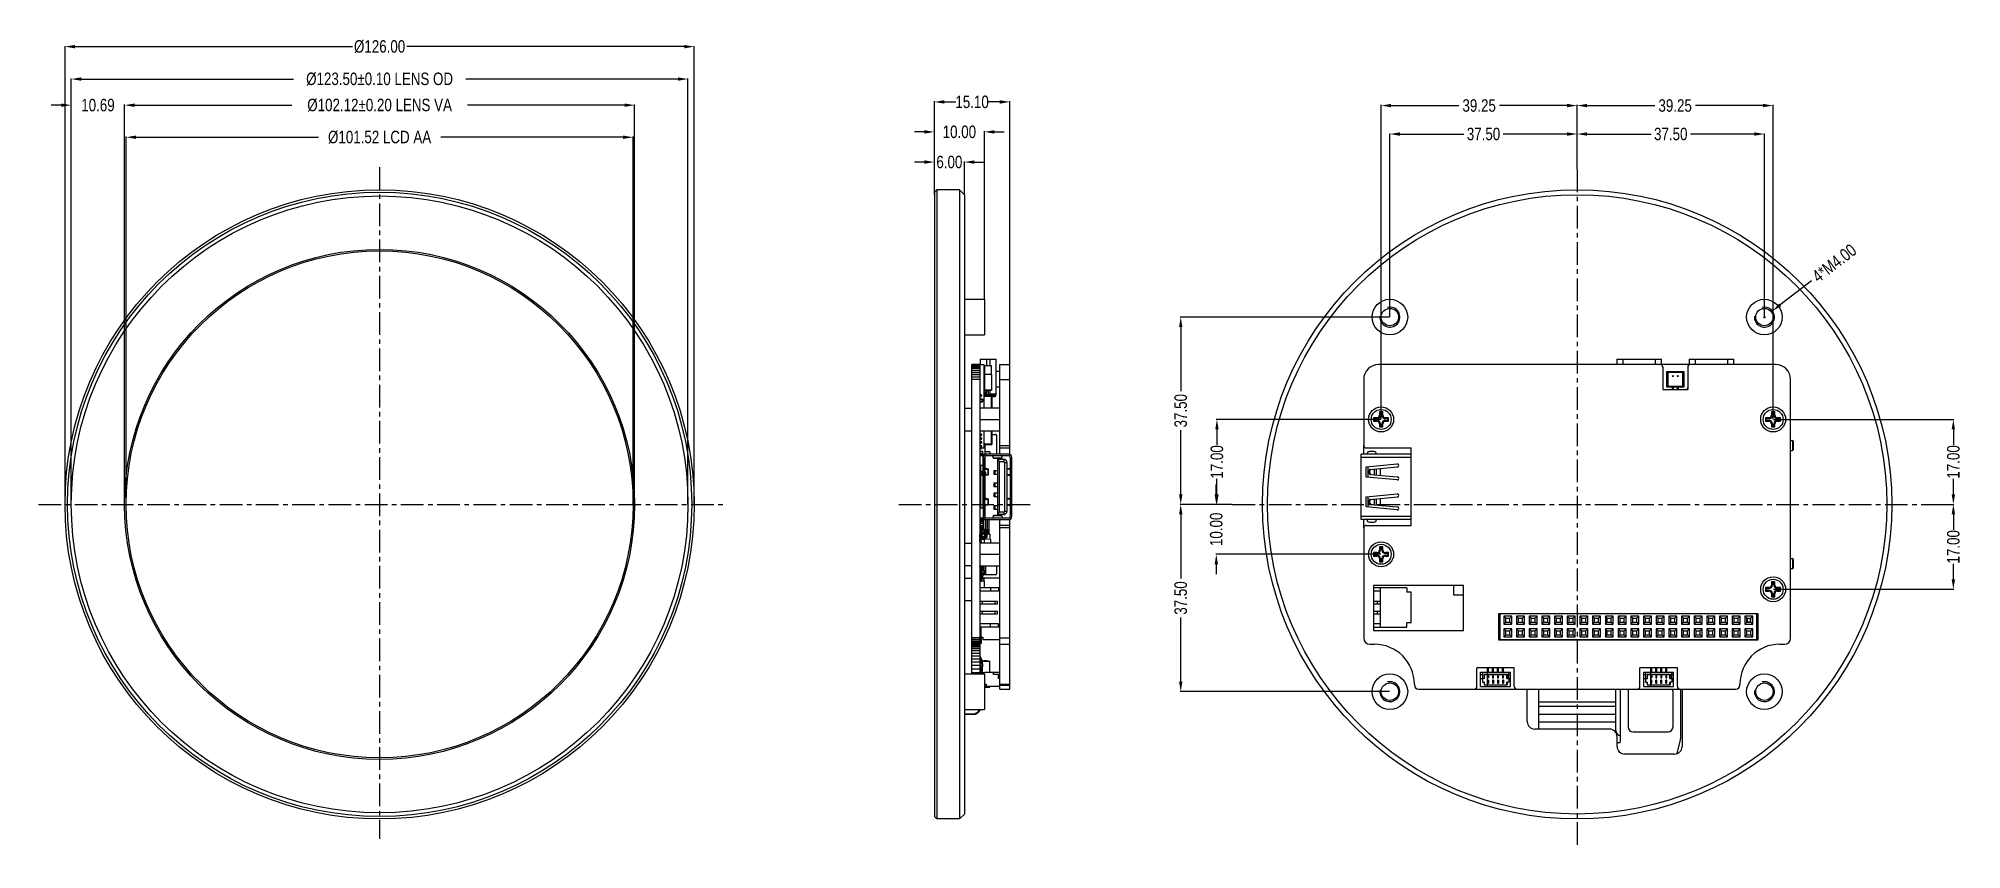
# Model space of a CAD drawing. Header units: inches. Extents: x -137 to 248, y -58 to 104.
import ezdxf

# ---------------------------------------------------------------- set-up
doc = ezdxf.new("R2010")
doc.units = ezdxf.units.IN
doc.header["$LTSCALE"] = 1.21
doc.header["$MEASUREMENT"] = 0
doc.header["$PDMODE"] = 3
doc.header["$PDSIZE"] = 0.3125
doc.linetypes.add('CENTER', pattern=[2, 1.25, -0.25, 0.25, -0.25])
doc.layers.get('0').update_dxf_attribs({"linetype": 'CONTINUOUS'})
doc.layers.get('Defpoints').update_dxf_attribs({"linetype": 'CONTINUOUS'})
for name, color, linetype in [('02___PRT_ALL_AXES', 7, 'CONTINUOUS'), ('DIM', 3, 'CONTINUOUS'), ('IMPORTED12', 7, 'CONTINUOUS'), ('IMPORTED13', 7, 'CONTINUOUS')]:
    doc.layers.add(name, color=color, linetype=linetype)
doc.styles.get("Standard").update_dxf_attribs({"font": 'txt', "width": 0.8})
doc.dimstyles.get("Standard").update_dxf_attribs({"dimtxt": 0.15625, "dimasz": 0.1875, "dimexe": 0.125, "dimexo": 0.0625, "dimgap": 0.09, "dimtad": 0, "dimtih": 1, "dimtoh": 1, "dimzin": 4, "dimdsep": 46, "dimtxsty": 'STANDARD', "dimblk": '_FILLED', "dimblk1": '_FILLED', "dimblk2": '_FILLED', "dimcen": 0.09, "dimazin": 1, "dimtp": 0.01, "dimtm": 0.01, "dimtfac": 1, "dimtofl": 0, "dimtmove": 0, "dimatfit": 3, "dimldrblk": '_FILLED', "dimfxl": 1, "dimtolj": 1, "dimtzin": 4, "dimarcsym": 0})

msp = doc.modelspace()

# ---------------------------------------------------------------- blocks, each defined once
blk = doc.blocks.new('_FILLED')
at = {"color": 0, "linetype": 'ByBlock'}
blk.add_solid([(0, 0), (-1, 0.17), (-1, -0.17)], dxfattribs=at)
blk = doc.blocks.new('*D1')
at = {"layer": 'Defpoints', "color": 0, "linetype": 'CENTER'}
for p in [(-18.07, 84.71), (-119.59, 11.2), (-18.07, 11.2)]:
    blk.add_point(p, dxfattribs=at)
at = {"layer": 'DIM', "color": 0, "lineweight": -2}
for p, q in [((-119.59, 11.26), (-119.59, 84.83)), ((-18.07, 11.26), (-18.07, 84.83)), ((-117.59, 84.71), (-81.08, 84.71)), ((-20.07, 84.71), (-56.57, 84.71))]:
    blk.add_line(p, q, dxfattribs=at)
at = {"layer": 'DIM', "color": 0, "linetype": 'CENTER', "lineweight": -2, "xscale": 2, "yscale": 2, "zscale": 2, "rotation": 180}
blk.add_blockref('_FILLED', (-119.59, 84.71), dxfattribs=at)
at = {"layer": 'DIM', "color": 0, "linetype": 'CENTER', "lineweight": -2, "xscale": 2, "yscale": 2, "zscale": 2}
blk.add_blockref('_FILLED', (-18.07, 84.71), dxfattribs=at)
at = {"layer": 'DIM', "color": 0, "linetype": 'CENTER', "insert": (-68.83, 84.71), "char_height": 2.5, "attachment_point": 5}
blk.add_mtext('\\A1;%%C101.52 LCD AA', dxfattribs=at)
blk = doc.blocks.new('*D2')
at = {"layer": 'Defpoints', "color": 0}
for p in [(-7.08, 96.36), (-130.58, 11.2), (-7.08, 11.2)]:
    blk.add_point(p, dxfattribs=at)
at = {"layer": 'DIM', "color": 0, "lineweight": -2}
for p, q in [((-130.58, 11.26), (-130.58, 96.49)), ((-128.58, 96.36), (-86.08, 96.36)), ((-9.08, 96.36), (-51.57, 96.36)), ((-7.08, 11.26), (-7.08, 96.49))]:
    blk.add_line(p, q, dxfattribs=at)
at = {"layer": 'DIM', "color": 0, "lineweight": -2, "xscale": 2, "yscale": 2, "zscale": 2, "rotation": 180}
blk.add_blockref('_FILLED', (-130.58, 96.36), dxfattribs=at)
at = {"layer": 'DIM', "color": 0, "lineweight": -2, "xscale": 2, "yscale": 2, "zscale": 2}
blk.add_blockref('_FILLED', (-7.08, 96.36), dxfattribs=at)
at = {"layer": 'DIM', "color": 0, "insert": (-68.83, 96.36), "char_height": 2.5, "attachment_point": 5}
blk.add_mtext('\\A1;%%C123.50%%p0.10 LENS OD', dxfattribs=at)
blk = doc.blocks.new('*D3')
at = {"layer": 'Defpoints', "color": 0}
for p in [(-17.77, 91.13), (-119.89, 11.2), (-17.77, 11.2)]:
    blk.add_point(p, dxfattribs=at)
at = {"layer": 'DIM', "color": 0, "lineweight": -2}
for p, q in [((-119.89, 11.26), (-119.89, 91.26)), ((-117.89, 91.13), (-86.42, 91.13)), ((-19.77, 91.13), (-51.24, 91.13)), ((-17.77, 11.26), (-17.77, 91.26))]:
    blk.add_line(p, q, dxfattribs=at)
at = {"layer": 'DIM', "color": 0, "lineweight": -2, "xscale": 2, "yscale": 2, "zscale": 2, "rotation": 180}
blk.add_blockref('_FILLED', (-119.89, 91.13), dxfattribs=at)
at = {"layer": 'DIM', "color": 0, "lineweight": -2, "xscale": 2, "yscale": 2, "zscale": 2}
blk.add_blockref('_FILLED', (-17.77, 91.13), dxfattribs=at)
at = {"layer": 'DIM', "color": 0, "insert": (-68.83, 91.13), "char_height": 2.5, "attachment_point": 5}
blk.add_mtext('\\A1;%%C102.12%%p0.20 LENS VA', dxfattribs=at)
blk = doc.blocks.new('*D4')
at = {"layer": 'Defpoints', "color": 0}
for p in [(-130.58, 91.13), (-130.58, 11.2), (-119.89, 11.2)]:
    blk.add_point(p, dxfattribs=at)
at = {"layer": 'DIM', "color": 0, "lineweight": -2}
for p, q in [((-132.58, 91.13), (-134.58, 91.13)), ((-130.58, 11.26), (-130.58, 91.26)), ((-119.89, 11.26), (-119.89, 91.26)), ((-117.89, 91.13), (-115.89, 91.13))]:
    blk.add_line(p, q, dxfattribs=at)
at = {"layer": 'DIM', "color": 0, "lineweight": -2, "xscale": 2, "yscale": 2, "zscale": 2}
blk.add_blockref('_FILLED', (-130.58, 91.13), dxfattribs=at)
at = {"layer": 'DIM', "color": 0, "lineweight": -2, "xscale": 2, "yscale": 2, "zscale": 2, "rotation": 180}
blk.add_blockref('_FILLED', (-119.89, 91.13), dxfattribs=at)
at = {"layer": 'DIM', "color": 0, "insert": (-125.23, 91.13), "char_height": 2.5, "attachment_point": 5}
blk.add_mtext('\\A1;10.69', dxfattribs=at)
blk = doc.blocks.new('*D5')
at = {"layer": 'Defpoints', "color": 0}
for p in [(-5.83, 102.85), (-131.83, 11.2), (-5.83, 11.2)]:
    blk.add_point(p, dxfattribs=at)
at = {"layer": 'DIM', "color": 0, "lineweight": -2}
for p, q in [((-131.83, 11.26), (-131.83, 102.97)), ((-129.83, 102.85), (-74.25, 102.85)), ((-7.83, 102.85), (-63.4, 102.85)), ((-5.83, 11.26), (-5.83, 102.97))]:
    blk.add_line(p, q, dxfattribs=at)
at = {"layer": 'DIM', "color": 0, "lineweight": -2, "xscale": 2, "yscale": 2, "zscale": 2, "rotation": 180}
blk.add_blockref('_FILLED', (-131.83, 102.85), dxfattribs=at)
at = {"layer": 'DIM', "color": 0, "lineweight": -2, "xscale": 2, "yscale": 2, "zscale": 2}
blk.add_blockref('_FILLED', (-5.83, 102.85), dxfattribs=at)
at = {"layer": 'DIM', "color": 0, "insert": (-68.83, 102.85), "char_height": 2.5, "attachment_point": 5}
blk.add_mtext('\\A1;%%C126.00', dxfattribs=at)
blk = doc.blocks.new('*D6')
at = {"layer": 'Defpoints', "color": 0}
for p in [(42.27, 79.74), (42.27, 73.2), (48.27, 73.2)]:
    blk.add_point(p, dxfattribs=at)
at = {"layer": 'DIM', "color": 0, "lineweight": -2}
for p, q in [((40.27, 79.74), (38.27, 79.74)), ((42.27, 73.26), (42.27, 79.86)), ((48.27, 73.26), (48.27, 79.86)), ((50.27, 79.74), (52.27, 79.74))]:
    blk.add_line(p, q, dxfattribs=at)
at = {"layer": 'DIM', "color": 0, "lineweight": -2, "xscale": 2, "yscale": 2, "zscale": 2}
blk.add_blockref('_FILLED', (42.27, 79.74), dxfattribs=at)
at = {"layer": 'DIM', "color": 0, "lineweight": -2, "xscale": 2, "yscale": 2, "zscale": 2, "rotation": 180}
blk.add_blockref('_FILLED', (48.27, 79.74), dxfattribs=at)
at = {"layer": 'DIM', "color": 0, "insert": (45.27, 79.74), "char_height": 2.5, "attachment_point": 5}
blk.add_mtext('\\A1;6.00', dxfattribs=at)
blk = doc.blocks.new('*D7')
at = {"layer": 'Defpoints', "color": 0}
for p in [(42.27, 85.78), (42.27, 73.7), (52.27, 52.26)]:
    blk.add_point(p, dxfattribs=at)
at = {"layer": 'DIM', "color": 0, "lineweight": -2}
for p, q in [((40.27, 85.78), (38.27, 85.78)), ((42.27, 73.76), (42.27, 85.91)), ((52.27, 52.32), (52.27, 85.91)), ((54.27, 85.78), (56.27, 85.78))]:
    blk.add_line(p, q, dxfattribs=at)
at = {"layer": 'DIM', "color": 0, "lineweight": -2, "xscale": 2, "yscale": 2, "zscale": 2}
blk.add_blockref('_FILLED', (42.27, 85.78), dxfattribs=at)
at = {"layer": 'DIM', "color": 0, "lineweight": -2, "xscale": 2, "yscale": 2, "zscale": 2, "rotation": 180}
blk.add_blockref('_FILLED', (52.27, 85.78), dxfattribs=at)
at = {"layer": 'DIM', "color": 0, "insert": (47.27, 85.78), "char_height": 2.5, "attachment_point": 5}
blk.add_mtext('\\A1;10.00', dxfattribs=at)
blk = doc.blocks.new('*D8')
at = {"layer": 'Defpoints', "color": 0}
for p in [(42.27, 91.78), (42.27, 73.7), (57.37, 39.2)]:
    blk.add_point(p, dxfattribs=at)
at = {"layer": 'DIM', "color": 0, "lineweight": -2}
for p, q in [((42.27, 73.76), (42.27, 91.91)), ((44.27, 91.78), (46.57, 91.78)), ((55.37, 91.78), (53.08, 91.78)), ((57.37, 39.26), (57.37, 91.91))]:
    blk.add_line(p, q, dxfattribs=at)
at = {"layer": 'DIM', "color": 0, "lineweight": -2, "xscale": 2, "yscale": 2, "zscale": 2, "rotation": 180}
blk.add_blockref('_FILLED', (42.27, 91.78), dxfattribs=at)
at = {"layer": 'DIM', "color": 0, "lineweight": -2, "xscale": 2, "yscale": 2, "zscale": 2}
blk.add_blockref('_FILLED', (57.37, 91.78), dxfattribs=at)
at = {"layer": 'DIM', "color": 0, "insert": (49.82, 91.78), "char_height": 2.5, "attachment_point": 5}
blk.add_mtext('\\A1;15.10', dxfattribs=at)
blk = doc.blocks.new('*D10')
at = {"layer": 'Defpoints', "color": 0}
for p in [(133.48, 48.7), (91.6, 11.2), (101.95, 11.2)]:
    blk.add_point(p, dxfattribs=at)
at = {"layer": 'DIM', "color": 0, "lineweight": -2}
for p, q in [((133.42, 48.7), (91.47, 48.7)), ((91.6, 46.7), (91.6, 33.87)), ((91.6, 13.2), (91.6, 26.03)), ((101.89, 11.2), (91.47, 11.2))]:
    blk.add_line(p, q, dxfattribs=at)
at = {"layer": 'DIM', "color": 0, "lineweight": -2, "xscale": 2, "yscale": 2, "zscale": 2}
for p, rotation in [((91.6, 48.7), 90), ((91.6, 11.2), 270)]:
    blk.add_blockref('_FILLED', p, dxfattribs=dict(at, rotation=rotation))
at = {"layer": 'DIM', "color": 0, "insert": (91.6, 29.95), "char_height": 2.5, "attachment_point": 5, "rotation": 90}
blk.add_mtext('\\A1;37.50', dxfattribs=at)
blk = doc.blocks.new('*D12')
at = {"layer": 'Defpoints', "color": 0}
for p in [(131.73, 28.2), (98.85, 11.2), (101.95, 11.2)]:
    blk.add_point(p, dxfattribs=at)
at = {"layer": 'DIM', "color": 0, "lineweight": -2}
for p, q in [((131.67, 28.2), (98.72, 28.2)), ((98.85, 26.2), (98.85, 23.12)), ((98.85, 13.2), (98.85, 16.28)), ((101.89, 11.2), (98.72, 11.2))]:
    blk.add_line(p, q, dxfattribs=at)
at = {"layer": 'DIM', "color": 0, "lineweight": -2, "xscale": 2, "yscale": 2, "zscale": 2}
for p, rotation in [((98.85, 28.2), 90), ((98.85, 11.2), 270)]:
    blk.add_blockref('_FILLED', p, dxfattribs=dict(at, rotation=rotation))
at = {"layer": 'DIM', "color": 0, "insert": (98.85, 19.7), "char_height": 2.5, "attachment_point": 5, "rotation": 90}
blk.add_mtext('\\A1;17.00', dxfattribs=at)
blk = doc.blocks.new('*D13')
at = {"layer": 'Defpoints', "color": 0}
for p in [(98.72, 11.2), (101.95, 11.2), (131.73, 1.2)]:
    blk.add_point(p, dxfattribs=at)
at = {"layer": 'DIM', "color": 0, "lineweight": -2}
for p, q in [((98.72, 13.2), (98.72, 15.2)), ((101.89, 11.2), (98.6, 11.2)), ((131.67, 1.2), (98.6, 1.2)), ((98.72, -0.8), (98.72, -2.8))]:
    blk.add_line(p, q, dxfattribs=at)
at = {"layer": 'DIM', "color": 0, "lineweight": -2, "xscale": 2, "yscale": 2, "zscale": 2}
for p, rotation in [((98.72, 11.2), 270), ((98.72, 1.2), 90)]:
    blk.add_blockref('_FILLED', p, dxfattribs=dict(at, rotation=rotation))
at = {"layer": 'DIM', "color": 0, "insert": (98.72, 6.2), "char_height": 2.5, "attachment_point": 5, "rotation": 90}
blk.add_mtext('\\A1;10.00', dxfattribs=at)
blk = doc.blocks.new('*D14')
at = {"layer": 'Defpoints', "color": 0}
for p in [(133.48, 85.35), (170.98, 78.24), (133.48, 48.7)]:
    blk.add_point(p, dxfattribs=at)
at = {"layer": 'DIM', "color": 0, "lineweight": -2}
for p, q in [((133.48, 48.76), (133.48, 85.47)), ((135.48, 85.35), (148.31, 85.35)), ((168.98, 85.35), (156.16, 85.35)), ((170.98, 78.3), (170.98, 85.47))]:
    blk.add_line(p, q, dxfattribs=at)
at = {"layer": 'DIM', "color": 0, "lineweight": -2, "xscale": 2, "yscale": 2, "zscale": 2, "rotation": 180}
blk.add_blockref('_FILLED', (133.48, 85.35), dxfattribs=at)
at = {"layer": 'DIM', "color": 0, "lineweight": -2, "xscale": 2, "yscale": 2, "zscale": 2}
blk.add_blockref('_FILLED', (170.98, 85.35), dxfattribs=at)
at = {"layer": 'DIM', "color": 0, "insert": (152.23, 85.35), "char_height": 2.5, "attachment_point": 5}
blk.add_mtext('\\A1;37.50', dxfattribs=at)
blk = doc.blocks.new('*D15')
at = {"layer": 'Defpoints', "color": 0}
for p in [(170.98, 91.05), (170.98, 78.24), (131.73, 28.2)]:
    blk.add_point(p, dxfattribs=at)
at = {"layer": 'DIM', "color": 0, "lineweight": -2}
for p, q in [((131.73, 28.26), (131.73, 91.18)), ((133.73, 91.05), (147.27, 91.05)), ((168.98, 91.05), (155.45, 91.05)), ((170.98, 78.3), (170.98, 91.18))]:
    blk.add_line(p, q, dxfattribs=at)
at = {"layer": 'DIM', "color": 0, "lineweight": -2, "xscale": 2, "yscale": 2, "zscale": 2, "rotation": 180}
blk.add_blockref('_FILLED', (131.73, 91.05), dxfattribs=at)
at = {"layer": 'DIM', "color": 0, "lineweight": -2, "xscale": 2, "yscale": 2, "zscale": 2}
blk.add_blockref('_FILLED', (170.98, 91.05), dxfattribs=at)
at = {"layer": 'DIM', "color": 0, "insert": (151.36, 91.05), "char_height": 2.5, "attachment_point": 5}
blk.add_mtext('\\A1;39.25', dxfattribs=at)
blk = doc.blocks.new('*D16')
at = {"layer": 'Defpoints', "color": 0}
for p in [(170.98, 91.05), (170.98, 81.89), (210.23, 28.2)]:
    blk.add_point(p, dxfattribs=at)
at = {"layer": 'DIM', "color": 0, "lineweight": -2}
for p, q in [((170.98, 81.95), (170.98, 91.18)), ((172.98, 91.05), (186.52, 91.05)), ((208.23, 91.05), (194.7, 91.05)), ((210.23, 28.26), (210.23, 91.18))]:
    blk.add_line(p, q, dxfattribs=at)
at = {"layer": 'DIM', "color": 0, "lineweight": -2, "xscale": 2, "yscale": 2, "zscale": 2, "rotation": 180}
blk.add_blockref('_FILLED', (170.98, 91.05), dxfattribs=at)
at = {"layer": 'DIM', "color": 0, "lineweight": -2, "xscale": 2, "yscale": 2, "zscale": 2}
blk.add_blockref('_FILLED', (210.23, 91.05), dxfattribs=at)
at = {"layer": 'DIM', "color": 0, "insert": (190.61, 91.05), "char_height": 2.5, "attachment_point": 5}
blk.add_mtext('\\A1;39.25', dxfattribs=at)
blk = doc.blocks.new('*D17')
at = {"layer": 'Defpoints', "color": 0}
for p in [(241.36, 11.2), (210.23, -5.8), (246.32, -5.8)]:
    blk.add_point(p, dxfattribs=at)
at = {"layer": 'DIM', "color": 0, "lineweight": -2}
for p, q in [((241.42, 11.2), (246.44, 11.2)), ((246.32, 9.2), (246.32, 6.12)), ((246.32, -3.8), (246.32, -0.72)), ((210.3, -5.8), (246.44, -5.8))]:
    blk.add_line(p, q, dxfattribs=at)
at = {"layer": 'DIM', "color": 0, "lineweight": -2, "xscale": 2, "yscale": 2, "zscale": 2}
for p, rotation in [((246.32, 11.2), 90), ((246.32, -5.8), 270)]:
    blk.add_blockref('_FILLED', p, dxfattribs=dict(at, rotation=rotation))
at = {"layer": 'DIM', "color": 0, "insert": (246.32, 2.7), "char_height": 2.5, "attachment_point": 5, "rotation": 90}
blk.add_mtext('\\A1;17.00', dxfattribs=at)
blk = doc.blocks.new('*D18')
at = {"layer": 'Defpoints', "color": 0}
for p in [(210.23, 28.2), (241.36, 11.2), (246.32, 11.2)]:
    blk.add_point(p, dxfattribs=at)
at = {"layer": 'DIM', "color": 0, "lineweight": -2}
for p, q in [((210.3, 28.2), (246.44, 28.2)), ((246.32, 26.2), (246.32, 23.12)), ((246.32, 13.2), (246.32, 16.28)), ((241.42, 11.2), (246.44, 11.2))]:
    blk.add_line(p, q, dxfattribs=at)
at = {"layer": 'DIM', "color": 0, "lineweight": -2, "xscale": 2, "yscale": 2, "zscale": 2}
for p, rotation in [((246.32, 28.2), 90), ((246.32, 11.2), 270)]:
    blk.add_blockref('_FILLED', p, dxfattribs=dict(at, rotation=rotation))
at = {"layer": 'DIM', "color": 0, "insert": (246.32, 19.7), "char_height": 2.5, "attachment_point": 5, "rotation": 90}
blk.add_mtext('\\A1;17.00', dxfattribs=at)
blk = doc.blocks.new('*D19')
at = {"layer": 'Defpoints', "color": 0}
for p in [(206.9, 47.48), (210.07, 49.92)]:
    blk.add_point(p, dxfattribs=at)
at = {"layer": 'DIM', "color": 0, "lineweight": -2}
for p, q in [((217.92, 55.98), (211.65, 51.14)), ((208.29, 48.7), (208.68, 48.7)), ((208.48, 48.5), (208.48, 48.9))]:
    blk.add_line(p, q, dxfattribs=at)
at = {"layer": 'DIM', "color": 0, "lineweight": -2, "xscale": 2, "yscale": 2, "zscale": 2, "rotation": 217.6399908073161}
blk.add_blockref('_FILLED', (210.07, 49.92), dxfattribs=at)
at = {"layer": 'DIM', "color": 0, "insert": (222.48, 59.5), "char_height": 2.5, "attachment_point": 5, "rotation": 37.64}
blk.add_mtext('\\A1;4*M4.00', dxfattribs=at)
blk = doc.blocks.new('*D20')
at = {"layer": 'Defpoints', "color": 0}
for p in [(91.6, 11.2), (101.95, 11.2), (133.48, -26.3)]:
    blk.add_point(p, dxfattribs=at)
at = {"layer": 'DIM', "color": 0, "lineweight": -2}
for p, q in [((101.89, 11.2), (91.47, 11.2)), ((91.6, 9.2), (91.6, -3.63)), ((91.6, -24.3), (91.6, -11.47)), ((133.42, -26.3), (91.47, -26.3))]:
    blk.add_line(p, q, dxfattribs=at)
at = {"layer": 'DIM', "color": 0, "lineweight": -2, "xscale": 2, "yscale": 2, "zscale": 2}
for p, rotation in [((91.6, 11.2), 90), ((91.6, -26.3), 270)]:
    blk.add_blockref('_FILLED', p, dxfattribs=dict(at, rotation=rotation))
at = {"layer": 'DIM', "color": 0, "insert": (91.6, -7.55), "char_height": 2.5, "attachment_point": 5, "rotation": 90}
blk.add_mtext('\\A1;37.50', dxfattribs=at)
blk = doc.blocks.new('*D21')
at = {"layer": 'Defpoints', "color": 0}
for p in [(170.98, 85.35), (170.98, 78.24), (208.48, 48.7)]:
    blk.add_point(p, dxfattribs=at)
at = {"layer": 'DIM', "color": 0, "lineweight": -2}
for p, q in [((170.98, 78.3), (170.98, 85.47)), ((172.98, 85.35), (185.81, 85.35)), ((206.48, 85.35), (193.66, 85.35)), ((208.48, 48.76), (208.48, 85.47))]:
    blk.add_line(p, q, dxfattribs=at)
at = {"layer": 'DIM', "color": 0, "lineweight": -2, "xscale": 2, "yscale": 2, "zscale": 2, "rotation": 180}
blk.add_blockref('_FILLED', (170.98, 85.35), dxfattribs=at)
at = {"layer": 'DIM', "color": 0, "lineweight": -2, "xscale": 2, "yscale": 2, "zscale": 2}
blk.add_blockref('_FILLED', (208.48, 85.35), dxfattribs=at)
at = {"layer": 'DIM', "color": 0, "insert": (189.73, 85.35), "char_height": 2.5, "attachment_point": 5}
blk.add_mtext('\\A1;37.50', dxfattribs=at)

# ---------------------------------------------------------------- dimensions: what is measured, and where the dimension line sits
at = {"layer": 'DIM'}
for base, p1, p2, override, picture, middle in [((-5.826, 102.847), (-131.826, 11.2), (-5.826, 11.2), {"dimtxt": 2.5, "dimasz": 2, "dimtih": 0, "dimtoh": 0, "dimzin": 0, "dimpost": '%%C<>', "dimcen": 0.198, "dimadec": 0, "dimazin": 0, "dimtp": 0, "dimtm": 0, "dimtdec": 4, "dimtzin": 0}, '*D5', (-68.826, 102.847)), ((-7.076, 96.365), (-130.576, 11.2), (-7.076, 11.2), {"dimtxt": 2.5, "dimasz": 2, "dimgap": 0.09, "dimtih": 0, "dimtoh": 0, "dimzin": 0, "dimpost": '%%C<> LENS OD', "dimcen": 0.198, "dimadec": 0, "dimazin": 0, "dimtol": 1, "dimlim": 0, "dimtp": 0.1, "dimtm": 0.1, "dimtdec": 2, "dimtzin": 0}, '*D2', (-68.826, 96.365)), ((-17.766, 91.131), (-119.886, 11.2), (-17.766, 11.2), {"dimtxt": 2.5, "dimasz": 2, "dimgap": 0.09, "dimtih": 0, "dimtoh": 0, "dimzin": 0, "dimpost": '%%C<> LENS VA', "dimcen": 0.198, "dimadec": 0, "dimazin": 0, "dimtol": 1, "dimlim": 0, "dimtp": 0.2, "dimtm": 0.2, "dimtdec": 2, "dimtzin": 0}, '*D3', (-68.826, 91.131)), ((-130.576, 91.131), (-119.886, 11.2), (-130.576, 11.2), {"dimtxt": 2.5, "dimasz": 2, "dimtih": 0, "dimtoh": 0, "dimzin": 0, "dimcen": 0.198, "dimadec": 0, "dimazin": 0, "dimtp": 0, "dimtm": 0, "dimtdec": 4, "dimtzin": 0}, '*D4', (-125.231, 91.131)), ((42.273, 91.784), (57.373, 39.2), (42.273, 73.7), {"dimtxt": 2.5, "dimasz": 2, "dimtih": 0, "dimtoh": 0, "dimzin": 0, "dimcen": 0.198, "dimadec": 0, "dimazin": 0, "dimtp": 0, "dimtm": 0, "dimtdec": 4, "dimtzin": 0}, '*D8', (49.823, 91.784)), ((170.984, 91.052), (210.234, 28.2), (170.984, 81.886), {"dimtxt": 2.5, "dimasz": 2, "dimtih": 0, "dimtoh": 0, "dimzin": 0, "dimcen": 0.198, "dimadec": 0, "dimazin": 0, "dimtp": 0, "dimtm": 0, "dimtdec": 4, "dimtzin": 0}, '*D16', (190.609, 91.052)), ((-18.066, 84.706), (-119.586, 11.2), (-18.066, 11.2), {"dimtxt": 2.5, "dimasz": 2, "dimtih": 0, "dimtoh": 0, "dimzin": 0, "dimpost": '%%C<> LCD AA', "dimcen": 0.198, "dimadec": 0, "dimazin": 0, "dimtp": 0, "dimtm": 0, "dimtdec": 4, "dimtzin": 0}, '*D1', (-68.826, 84.706)), ((42.273, 85.783), (52.273, 52.26), (42.273, 73.7), {"dimtxt": 2.5, "dimasz": 2, "dimtih": 0, "dimtoh": 0, "dimzin": 0, "dimcen": 0.198, "dimadec": 0, "dimazin": 0, "dimtp": 0, "dimtm": 0, "dimtdec": 4, "dimtzin": 0}, '*D7', (47.273, 85.783)), ((133.484, 85.349), (170.984, 78.236), (133.484, 48.7), {"dimtxt": 2.5, "dimasz": 2, "dimtih": 0, "dimtoh": 0, "dimzin": 0, "dimcen": 0.198, "dimadec": 0, "dimazin": 0, "dimtp": 0, "dimtm": 0, "dimtdec": 4, "dimtzin": 0}, '*D14', (152.234, 85.349)), ((170.984, 85.349), (208.484, 48.7), (170.984, 78.236), {"dimtxt": 2.5, "dimasz": 2, "dimtih": 0, "dimtoh": 0, "dimzin": 0, "dimcen": 0.198, "dimadec": 0, "dimazin": 0, "dimtp": 0, "dimtm": 0, "dimtdec": 4, "dimtzin": 0}, '*D21', (189.734, 85.349)), ((42.273, 79.737), (48.273, 73.2), (42.273, 73.2), {"dimtxt": 2.5, "dimasz": 2, "dimtih": 0, "dimtoh": 0, "dimzin": 0, "dimcen": 0.198, "dimadec": 0, "dimazin": 0, "dimtp": 0, "dimtm": 0, "dimtdec": 4, "dimtzin": 0}, '*D6', (45.273, 79.737))]:
    dim = msp.add_linear_dim(base=base, p1=p1, p2=p2, dimstyle='STANDARD', override=override, dxfattribs=at)
    dim.commit()
    dim.dimension.update_dxf_attribs({"geometry": picture, "text_midpoint": middle})
dim = msp.add_linear_dim(base=(170.984, 91.052), p1=(131.734, 28.2), p2=(170.984, 78.236), dimstyle='STANDARD', override={"dimtxt": 2.5, "dimasz": 2, "dimtih": 0, "dimtoh": 0, "dimzin": 0, "dimcen": 0.198, "dimadec": 0, "dimazin": 0, "dimtp": 0, "dimtm": 0, "dimtdec": 4, "dimtzin": 0}, dxfattribs=at)
dim.commit()
dim.dimension.update_dxf_attribs({"geometry": '*D15', "text_midpoint": (151.359, 91.052), "dimtype": 160})
dim = msp.add_diameter_dim_2p(p1=(206.9, 47.479), p2=(210.068, 49.922), dimstyle='STANDARD', override={"dimtxt": 2.5, "dimasz": 2, "dimtih": 0, "dimtoh": 0, "dimzin": 0, "dimpost": '4*M<>', "dimcen": 0.198, "dimadec": 0, "dimazin": 0, "dimtp": 0, "dimtm": 0, "dimtdec": 4, "dimtzin": 0}, dxfattribs=at)
dim.commit()
dim.dimension.update_dxf_attribs({"geometry": '*D19', "text_midpoint": (222.483, 59.496), "dimtype": 163})
for base, p1, p2, picture, middle in [((91.599, 11.2), (133.484, 48.7), (101.953, 11.2), '*D10', (91.599, 29.95)), ((98.846, 11.2), (131.734, 28.2), (101.953, 11.2), '*D12', (98.846, 19.7)), ((246.319, 11.2), (210.234, 28.2), (241.357, 11.2), '*D18', (246.319, 19.7)), ((98.721, 11.2), (131.734, 1.2), (101.953, 11.2), '*D13', (98.721, 6.2)), ((91.599, 11.2), (133.484, -26.3), (101.953, 11.2), '*D20', (91.599, -7.55)), ((246.319, -5.8), (241.357, 11.2), (210.234, -5.8), '*D17', (246.319, 2.7))]:
    dim = msp.add_linear_dim(base=base, p1=p1, p2=p2, angle=90, dimstyle='STANDARD', override={"dimtxt": 2.5, "dimasz": 2, "dimtih": 0, "dimtoh": 0, "dimzin": 0, "dimcen": 0.198, "dimadec": 0, "dimazin": 0, "dimtp": 0, "dimtm": 0, "dimtdec": 4, "dimtzin": 0}, dxfattribs=at)
    dim.commit()
    dim.dimension.update_dxf_attribs({"geometry": picture, "text_midpoint": middle})

# ---------------------------------------------------------------- linework, layer by layer
at = {"color": 7, "linetype": 'Continuous'}
for p, q in [((42.273, 73.7), (42.773, 74.2)), ((42.273, 73.7), (42.273, -51.3)), ((42.773, 74.2), (42.773, -51.8)), ((47.273, 74.2), (42.773, 74.2)), ((47.273, 74.2), (47.273, -51.8)), ((48.273, 73.2), (47.273, 74.2)), ((48.273, 73.2), (48.273, -50.8)), ((48.273, 52.26), (52.273, 52.26)), ((52.273, 52.26), (52.273, 45.14)), ((48.273, 45.14), (52.273, 45.14)), ((49.773, -22.74), (49.773, 39.21)), ((51.373, 39.21), (49.773, 39.21)), ((51.373, 39.173), (49.773, 39.173)), ((51.373, 39.062), (49.773, 39.062)), ((51.373, 38.882), (49.773, 38.882)), ((51.373, 38.635), (49.773, 38.635)), ((51.373, 39.21), (51.373, -22.74)), ((51.407, 38.927), (51.373, 38.927)), ((51.407, 38.912), (51.373, 38.912)), ((51.39, 38.854), (51.39, 34.404)), ((51.407, 33.154), (51.407, 39.112)), ((52.238, 39.112), (51.407, 39.112)), ((51.463, 40.253), (51.463, 39.112)), ((51.463, 40.253), (54.623, 40.253)), ((52.238, 30.5), (52.238, 39.112)), ((53.683, 38.912), (52.238, 38.912)), ((52.238, 38.7), (52.255, 38.7)), ((52.255, 33.672), (52.255, 38.833)), ((52.289, 38.833), (52.255, 38.833)), ((52.255, 38.782), (52.289, 38.782)), ((52.289, 38.833), (52.289, 33.672)), ((52.743, 38.912), (52.743, 40.253)), ((53.343, 40.253), (53.343, 38.912)), ((53.683, 37.21), (53.683, 38.912)), ((54.623, 33.173), (54.623, 40.253)), ((55.373, 21.252), (55.373, 39.2)), ((55.373, 39.2), (57.373, 39.2)), ((57.373, 21.215), (57.373, 39.2)), ((187.633, 39.2), (131.234, 39.2)), ((178.924, 40.253), (178.924, 39.2)), ((178.924, 40.253), (187.864, 40.253)), ((180.204, 39.2), (180.204, 40.253)), ((186.584, 40.253), (186.584, 39.2)), ((187.864, 39.136), (187.864, 40.253)), ((193.402, 39.2), (187.864, 39.2)), ((188.133, 38.7), (188.133, 34.2)), ((193.133, 38.7), (193.133, 34.2)), ((193.401, 40.253), (193.402, 39.135)), ((193.401, 40.253), (202.341, 40.253)), ((210.734, 39.2), (193.633, 39.2)), ((194.682, 39.2), (194.681, 40.253)), ((201.061, 40.253), (201.062, 39.2)), ((202.342, 39.2), (202.341, 40.253)), ((51.373, 38.328), (49.773, 38.328)), ((51.373, 37.969), (49.773, 37.969)), ((51.373, 37.567), (49.773, 37.567)), ((51.373, 37.13), (49.773, 37.13)), ((51.373, 36.671), (49.773, 36.671)), ((51.373, 36.2), (49.773, 36.2)), ((51.407, 37.21), (51.39, 37.21)), ((52.238, 38.395), (52.255, 38.395)), ((52.255, 37.21), (52.238, 37.21)), ((52.238, 35.8), (52.255, 35.8)), ((52.238, 35.495), (52.255, 35.495)), ((53.683, 37.21), (52.289, 37.21)), ((53.673, 37.21), (53.673, 34.02)), ((55.373, 37.826), (54.623, 37.826)), ((55.373, 34.672), (54.623, 34.672)), ((55.373, 36.2), (57.373, 36.2)), ((128.234, 36.2), (128.234, 23)), ((188.933, 34.672), (188.933, 37.826)), ((188.933, 37.826), (192.333, 37.826)), ((192.333, 34.672), (188.933, 34.672)), ((189.033, 37.618), (189.033, 37.826)), ((192.233, 37.618), (189.033, 37.618)), ((189.033, 34.684), (189.033, 34.892)), ((189.033, 34.892), (192.233, 34.892)), ((192.233, 34.684), (189.033, 34.684)), ((189.136, 37.826), (189.136, 34.672)), ((190.033, 34.672), (190.033, 34.2)), ((190.233, 34.672), (190.233, 34.2)), ((191.033, 34.672), (191.033, 34.2)), ((191.233, 34.672), (191.233, 34.2)), ((192.13, 34.672), (192.13, 37.826)), ((192.233, 37.826), (192.233, 37.618)), ((192.233, 34.892), (192.233, 34.684)), ((192.333, 37.826), (192.333, 34.672)), ((213.734, -15.55), (213.734, 36.2)), ((51.407, 34.075), (51.373, 34.075)), ((51.407, 34.02), (51.373, 34.02)), ((51.407, 33.412), (51.373, 33.412)), ((51.678, 32.88), (51.373, 32.88)), ((51.407, 32.712), (51.373, 32.712)), ((51.407, 32.612), (51.373, 32.612)), ((51.373, 32.545), (51.407, 32.545)), ((51.407, 32.312), (51.373, 32.312)), ((51.388, 31.912), (51.373, 31.912)), ((51.373, 31.726), (51.403, 31.726)), ((51.407, 31.512), (51.373, 31.512)), ((51.407, 31.112), (51.373, 31.112)), ((51.373, 31.007), (51.407, 31.007)), ((51.407, 30.812), (51.373, 30.812)), ((51.388, 32.225), (51.388, 31.745)), ((51.388, 32.225), (51.908, 32.225)), ((51.908, 31.745), (51.388, 31.745)), ((51.403, 32.849), (51.403, 33.154)), ((51.647, 33.154), (51.403, 33.154)), ((51.403, 33.123), (51.678, 33.123)), ((51.403, 32.849), (51.647, 32.849)), ((51.403, 31.512), (51.403, 31.726)), ((51.407, 32.245), (51.407, 32.849)), ((51.407, 30.5), (51.407, 31.725)), ((51.408, 31.725), (51.408, 32.245)), ((51.888, 32.245), (51.408, 32.245)), ((51.408, 31.725), (51.888, 31.725)), ((51.647, 33.154), (51.647, 32.849)), ((51.678, 32.88), (51.678, 33.123)), ((51.678, 33.058), (51.68, 33.058)), ((51.678, 33.014), (51.68, 33.014)), ((51.68, 32.996), (51.678, 32.996)), ((51.68, 32.951), (51.678, 32.951)), ((51.68, 33.058), (51.68, 32.951)), ((51.888, 32.245), (51.888, 31.725)), ((51.908, 31.745), (51.908, 32.225)), ((52.255, 34.075), (52.238, 34.075)), ((52.255, 34.02), (52.238, 34.02)), ((52.255, 33.939), (52.238, 33.939)), ((52.238, 33.621), (52.663, 33.621)), ((52.238, 33.537), (52.663, 33.537)), ((52.66, 33.431), (52.238, 33.431)), ((52.238, 33.423), (52.613, 33.423)), ((53.063, 33.173), (52.238, 33.173)), ((52.238, 33.082), (53.638, 33.082)), ((52.238, 32.932), (53.638, 32.932)), ((52.289, 33.784), (52.255, 33.784)), ((52.255, 33.733), (52.289, 33.733)), ((52.289, 33.723), (52.255, 33.723)), ((52.255, 33.672), (52.289, 33.672)), ((53.673, 34.075), (52.289, 34.075)), ((52.373, 34.02), (52.289, 34.02)), ((52.663, 33.939), (52.289, 33.939)), ((52.338, 32.932), (52.338, 33.082)), ((52.338, 32.882), (53.838, 32.882)), ((52.373, 34.02), (52.373, 34.075)), ((52.663, 33.943), (52.663, 33.432)), ((52.763, 33.573), (52.763, 33.857)), ((52.873, 34.075), (52.873, 34.02)), ((53.673, 34.02), (52.873, 34.02)), ((53.063, 34.02), (53.063, 33.082)), ((53.343, 33.223), (53.063, 33.223)), ((53.063, 32.932), (53.063, 32.882)), ((53.213, 32.932), (53.213, 32.882)), ((53.343, 34.02), (53.343, 33.223)), ((53.343, 33.137), (53.343, 33.082)), ((53.343, 32.932), (53.343, 32.882)), ((54.623, 33.273), (53.543, 33.273)), ((53.638, 32.882), (53.638, 30.5)), ((54.103, 33.073), (53.698, 33.073)), ((53.777, 33.023), (54.466, 33.023)), ((53.838, 30.5), (53.838, 32.882)), ((54.466, 32.723), (53.838, 32.723)), ((54.103, 33.073), (54.303, 33.273)), ((54.62, 33.123), (54.314, 33.123)), ((54.323, 33.023), (54.323, 33.273)), ((54.463, 33.023), (54.463, 32.723)), ((54.466, 32.723), (54.466, 33.023)), ((188.184, 34.523), (188.133, 34.523)), ((188.133, 34.323), (188.184, 34.323)), ((188.133, 34.2), (193.133, 34.2)), ((188.184, 34.2), (188.184, 34.523)), ((193.082, 34.2), (193.082, 34.523)), ((193.133, 34.523), (193.082, 34.523)), ((193.082, 34.323), (193.133, 34.323)), ((48.273, 30.45), (49.773, 30.45)), ((51.407, 30.712), (51.373, 30.712)), ((51.373, 30.5), (55.373, 30.5)), ((51.373, 28.2), (55.373, 28.2)), ((130.234, 28.55), (130.234, 27.85)), ((130.234, 28.55), (130.421, 28.363)), ((130.884, 28.55), (130.234, 28.55)), ((130.234, 27.85), (130.421, 28.038)), ((130.234, 27.85), (130.884, 27.85)), ((130.421, 28.363), (130.421, 28.038)), ((130.884, 28.363), (130.421, 28.363)), ((130.421, 28.038), (130.884, 28.038)), ((130.884, 28.55), (130.884, 28.363)), ((130.884, 27.85), (130.884, 28.038)), ((131.384, 29.7), (131.384, 29.05)), ((131.384, 29.7), (131.571, 29.513)), ((132.084, 29.7), (131.384, 29.7)), ((131.384, 29.05), (131.571, 29.05)), ((131.384, 27.35), (131.384, 26.7)), ((131.384, 27.35), (131.571, 27.35)), ((131.571, 29.513), (131.571, 29.05)), ((131.896, 29.513), (131.571, 29.513)), ((131.571, 27.35), (131.571, 26.888)), ((132.084, 29.7), (131.896, 29.513)), ((131.896, 29.05), (131.896, 29.513)), ((132.084, 29.05), (131.896, 29.05)), ((131.896, 26.888), (131.896, 27.35)), ((132.084, 27.35), (131.896, 27.35)), ((132.084, 29.05), (132.084, 29.7)), ((132.084, 26.7), (132.084, 27.35)), ((132.584, 28.55), (132.584, 28.363)), ((133.234, 28.55), (132.584, 28.55)), ((133.046, 28.363), (132.584, 28.363)), ((132.584, 27.85), (132.584, 28.038)), ((132.584, 28.038), (133.046, 28.038)), ((132.584, 27.85), (133.234, 27.85)), ((133.234, 28.55), (133.046, 28.363)), ((133.046, 28.038), (133.046, 28.363)), ((133.234, 27.85), (133.046, 28.038)), ((133.234, 27.85), (133.234, 28.55)), ((209.384, 28.55), (208.734, 28.55)), ((208.734, 28.55), (208.734, 27.85)), ((208.734, 28.55), (208.921, 28.363)), ((208.734, 27.85), (208.921, 28.038)), ((208.734, 27.85), (209.384, 27.85)), ((209.384, 28.363), (208.921, 28.363)), ((208.921, 28.363), (208.921, 28.038)), ((208.921, 28.038), (209.384, 28.038)), ((209.384, 28.55), (209.384, 28.363)), ((209.384, 27.85), (209.384, 28.038)), ((210.584, 29.7), (209.884, 29.7)), ((209.884, 29.7), (209.884, 29.05)), ((209.884, 29.7), (210.071, 29.513)), ((209.884, 29.05), (210.071, 29.05)), ((209.884, 27.35), (210.071, 27.35)), ((209.884, 27.35), (209.884, 26.7)), ((210.396, 29.513), (210.071, 29.513)), ((210.071, 29.513), (210.071, 29.05)), ((210.071, 27.35), (210.071, 26.888)), ((210.584, 29.7), (210.396, 29.513)), ((210.396, 29.05), (210.396, 29.513)), ((210.584, 29.05), (210.396, 29.05)), ((210.584, 27.35), (210.396, 27.35)), ((210.396, 26.888), (210.396, 27.35)), ((210.584, 29.05), (210.584, 29.7)), ((210.584, 26.7), (210.584, 27.35)), ((211.734, 28.55), (211.084, 28.55)), ((211.084, 28.55), (211.084, 28.363)), ((211.546, 28.363), (211.084, 28.363)), ((211.084, 28.038), (211.546, 28.038)), ((211.084, 27.85), (211.084, 28.038)), ((211.084, 27.85), (211.734, 27.85)), ((211.734, 28.55), (211.546, 28.363)), ((211.546, 28.038), (211.546, 28.363)), ((211.734, 27.85), (211.546, 28.038)), ((211.734, 27.85), (211.734, 28.55)), ((48.273, 25.95), (49.773, 25.95)), ((51.373, 25.9), (55.373, 25.9)), ((51.407, 25.512), (51.373, 25.512)), ((51.407, 25.412), (51.373, 25.412)), ((51.373, 25.292), (51.698, 25.292)), ((51.373, 24.962), (51.698, 24.962)), ((51.407, 24.712), (51.373, 24.712)), ((51.678, 24.244), (51.373, 24.244)), ((51.407, 23.912), (51.373, 23.912)), ((51.373, 23.768), (51.698, 23.768)), ((51.373, 23.438), (51.698, 23.438)), ((51.388, 23.843), (51.388, 23.768)), ((51.388, 23.843), (51.407, 23.843)), ((51.403, 25.292), (51.403, 25.412)), ((51.403, 24.213), (51.403, 24.518)), ((51.647, 24.518), (51.403, 24.518)), ((51.403, 24.487), (51.678, 24.487)), ((51.403, 24.213), (51.647, 24.213)), ((51.407, 25.292), (51.407, 25.9)), ((51.407, 24.518), (51.407, 24.962)), ((51.407, 23.768), (51.407, 24.213)), ((51.407, 23.006), (51.407, 23.438)), ((51.647, 24.518), (51.647, 24.213)), ((51.678, 24.244), (51.678, 24.487)), ((51.678, 24.422), (51.68, 24.422)), ((51.678, 24.378), (51.68, 24.378)), ((51.68, 24.36), (51.678, 24.36)), ((51.68, 24.315), (51.678, 24.315)), ((51.68, 24.422), (51.68, 24.315)), ((51.698, 24.962), (51.698, 25.292)), ((51.698, 25.201), (51.708, 25.201)), ((51.698, 25.197), (51.708, 25.197)), ((51.698, 25.047), (51.708, 25.047)), ((51.698, 25.043), (51.708, 25.043)), ((51.698, 23.438), (51.698, 23.768)), ((51.698, 23.677), (51.708, 23.677)), ((51.698, 23.673), (51.708, 23.673)), ((51.698, 23.523), (51.708, 23.523)), ((51.698, 23.519), (51.708, 23.519)), ((51.708, 25.201), (51.708, 25.043)), ((51.708, 23.677), (51.708, 23.519)), ((52.238, 22.512), (52.238, 25.9)), ((52.238, 23.282), (53.638, 23.282)), ((53.638, 23.132), (52.238, 23.132)), ((52.338, 23.332), (53.838, 23.332)), ((52.338, 23.132), (52.338, 23.282)), ((52.373, 23.332), (52.373, 23.282)), ((52.373, 23.132), (52.373, 21.251)), ((53.638, 25.9), (53.638, 23.332)), ((53.838, 23.332), (53.838, 25.9)), ((53.838, 25.201), (54.523, 25.201)), ((54.673, 25.051), (54.673, 21.252)), ((131.384, 26.7), (131.571, 26.888)), ((131.384, 26.7), (132.084, 26.7)), ((131.571, 26.888), (131.896, 26.888)), ((132.084, 26.7), (131.896, 26.888)), ((209.884, 26.7), (210.071, 26.888)), ((209.884, 26.7), (210.584, 26.7)), ((210.071, 26.888), (210.396, 26.888)), ((210.584, 26.7), (210.396, 26.888)), ((213.734, 23.976), (214.108, 23.976)), ((214.108, 23.976), (214.108, 21.976)), ((214.258, 23.826), (214.258, 22.126)), ((51.373, 23.006), (51.698, 23.006)), ((51.373, 22.676), (51.698, 22.676)), ((51.373, 22.567), (51.407, 22.567)), ((51.373, 22.474), (51.398, 22.474)), ((51.373, 22.374), (51.698, 22.374)), ((51.373, 22.374), (51.698, 22.374)), ((51.374, 21.963), (51.373, 21.963)), ((51.374, 21.932), (51.373, 21.932)), ((51.374, 21.83), (51.373, 21.83)), ((51.374, 21.815), (51.373, 21.815)), ((51.533, 21.551), (51.373, 21.551)), ((51.373, 21.482), (51.698, 21.482)), ((51.373, 21.251), (52.647, 21.251)), ((51.373, 20.951), (52.14, 20.951)), ((52.003, 20.901), (51.373, 20.901)), ((51.398, 22.567), (51.398, 22.399)), ((51.398, 22.399), (51.673, 22.399)), ((51.407, 22.512), (51.407, 22.676)), ((51.407, 22.512), (52.238, 22.512)), ((51.418, 21.551), (51.418, 21.786)), ((51.923, 21.786), (51.418, 21.786)), ((51.533, 21.551), (51.533, 21.482)), ((51.533, 20.951), (51.533, 20.901)), ((51.673, 22.399), (51.673, 22.512)), ((51.673, 22.474), (51.698, 22.474)), ((51.698, 22.424), (51.673, 22.424)), ((51.698, 22.676), (51.698, 23.006)), ((51.698, 22.915), (51.708, 22.915)), ((51.698, 22.911), (51.708, 22.911)), ((51.698, 22.761), (51.708, 22.761)), ((51.698, 22.757), (51.708, 22.757)), ((51.698, 22.512), (51.698, 22.374)), ((51.698, 21.251), (51.698, 21.482)), ((51.698, 21.401), (51.708, 21.401)), ((51.698, 21.391), (51.708, 21.391)), ((51.698, 21.387), (51.708, 21.387)), ((51.708, 22.915), (51.708, 22.757)), ((51.708, 21.401), (51.708, 21.251)), ((51.785, 20.951), (51.785, 20.901)), ((51.923, 21.786), (51.923, 21.251)), ((52.003, 18.951), (52.003, 20.901)), ((52.115, 20.901), (52.003, 20.901)), ((52.053, 20.652), (52.053, 8.752)), ((52.373, 22.771), (52.238, 22.771)), ((52.353, 8.752), (52.353, 20.652)), ((53.373, 21.704), (52.373, 21.704)), ((52.403, 18.375), (52.403, 20.807)), ((57.173, 21.252), (52.653, 21.252)), ((52.653, 20.952), (57.173, 20.952)), ((53.373, 21.704), (53.373, 21.252)), ((54.06, 20.525), (55.766, 20.525)), ((54.095, 20.451), (55.731, 20.451)), ((54.955, 9.151), (54.955, 20.251)), ((54.955, 20.251), (56.155, 20.251)), ((54.955, 20.131), (55.335, 19.752)), ((55.335, 9.652), (55.335, 19.752)), ((55.335, 19.752), (56.155, 19.752)), ((55.373, 23), (57.373, 23)), ((55.373, 22.5), (57.373, 22.5)), ((56.155, 20.251), (56.155, 19.752)), ((56.295, 19.612), (56.295, 9.792)), ((56.295, 19.612), (56.795, 19.611)), ((56.795, 19.611), (56.795, 9.791)), ((57.473, 20.652), (57.473, 8.752)), ((57.773, 8.752), (57.773, 20.652)), ((127.729, 8.152), (127.73, 21.252)), ((137.73, 21.251), (127.73, 21.252)), ((127.73, 20.652), (137.73, 20.651)), ((128.231, 23), (128.231, 21.252)), ((128.73, 18.729), (134.952, 19.298)), ((128.734, 22.5), (137.731, 22.5)), ((130.29, 21.762), (129.39, 21.762)), ((137.729, 8.151), (137.73, 21.251)), ((137.731, 21.251), (137.731, 22.5)), ((213.734, 21.976), (214.108, 21.976)), ((51.583, 10.451), (51.583, 18.951)), ((52.003, 18.951), (51.583, 18.951)), ((52.002, 18.951), (52.002, 10.451)), ((52.053, 18.951), (52.003, 18.951)), ((52.585, 18.321), (52.349, 18.335)), ((52.585, 17.081), (52.349, 17.067)), ((52.403, 18.951), (52.353, 18.951)), ((52.353, 18.234), (52.709, 18.28)), ((52.353, 18.217), (52.512, 18.207)), ((52.512, 17.196), (52.353, 17.186)), ((52.353, 17.169), (52.709, 17.122)), ((52.403, 12.375), (52.403, 17.027)), ((52.512, 18.207), (52.954, 18.265)), ((52.512, 17.196), (52.954, 17.138)), ((52.585, 18.321), (52.585, 18.264)), ((52.585, 17.138), (52.585, 17.081)), ((52.954, 18.265), (52.954, 17.138)), ((53.063, 18.296), (53.063, 17.106)), ((54.205, 18.001), (54.205, 17.201)), ((54.205, 18.001), (54.955, 18.001)), ((54.955, 17.201), (54.205, 17.201)), ((54.205, 15.501), (54.205, 14.701)), ((54.205, 15.501), (54.955, 15.501)), ((54.415, 17.201), (54.415, 18.001)), ((54.415, 14.701), (54.415, 15.501)), ((56.871, 17.138), (56.871, 18.265)), ((57.314, 18.207), (56.871, 18.265)), ((57.314, 17.196), (56.871, 17.138)), ((57.473, 18.234), (57.117, 18.28)), ((57.473, 17.169), (57.117, 17.122)), ((57.24, 18.321), (57.477, 18.335)), ((57.24, 18.264), (57.24, 18.321)), ((57.24, 17.081), (57.24, 17.138)), ((57.24, 17.081), (57.477, 17.067)), ((57.314, 18.207), (57.473, 18.217)), ((57.473, 17.186), (57.314, 17.196)), ((128.729, 16.674), (128.73, 18.729)), ((134.952, 16.103), (128.729, 16.674)), ((129.096, 18.762), (129.095, 16.64)), ((129.499, 17.923), (129.326, 17.907)), ((129.326, 17.496), (129.326, 17.907)), ((129.326, 17.496), (129.498, 17.48)), ((129.498, 17.48), (129.499, 17.923)), ((129.554, 18.207), (134.952, 18.701)), ((129.554, 17.196), (134.952, 16.701)), ((130.358, 18.28), (130.357, 17.122)), ((130.803, 17.081), (130.803, 18.321)), ((131.625, 17.006), (131.625, 18.396)), ((52.585, 12.321), (52.349, 12.335)), ((52.353, 12.234), (52.709, 12.28)), ((52.353, 12.217), (52.512, 12.207)), ((52.512, 12.207), (52.954, 12.265)), ((52.585, 12.321), (52.585, 12.264)), ((52.954, 12.265), (52.954, 11.138)), ((53.063, 12.296), (53.063, 11.106)), ((54.955, 14.701), (54.205, 14.701)), ((54.205, 13.501), (54.205, 12.701)), ((54.205, 13.501), (54.955, 13.501)), ((54.955, 12.701), (54.205, 12.701)), ((54.415, 12.701), (54.415, 13.501)), ((57.314, 12.207), (56.871, 12.265)), ((56.871, 11.138), (56.871, 12.265)), ((57.473, 12.234), (57.117, 12.28)), ((57.24, 12.321), (57.477, 12.335)), ((57.24, 12.264), (57.24, 12.321)), ((57.314, 12.207), (57.473, 12.217)), ((128.729, 12.729), (134.952, 13.298)), ((128.729, 10.674), (128.729, 12.729)), ((129.095, 12.762), (129.095, 10.64)), ((129.498, 11.923), (129.326, 11.907)), ((129.326, 11.496), (129.326, 11.907)), ((129.498, 11.48), (129.498, 11.923)), ((129.553, 12.207), (134.952, 12.701)), ((130.357, 12.28), (130.357, 11.122)), ((130.803, 11.081), (130.803, 12.321)), ((131.624, 11.006), (131.624, 12.396)), ((51.373, 8.501), (52.003, 8.501)), ((51.373, 8.451), (52.141, 8.451)), ((51.373, 8.151), (52.653, 8.151)), ((51.373, 8.02), (51.423, 8.02)), ((52.113, 7.855), (51.373, 7.855)), ((51.373, 7.845), (52.123, 7.845)), ((51.403, 8.02), (51.403, 8.151)), ((51.423, 8.151), (51.423, 7.855)), ((51.444, 7.855), (51.444, 8.151)), ((51.483, 8.501), (51.483, 8.451)), ((51.483, 7.855), (51.483, 7.845)), ((51.483, 7.845), (51.483, 7.465)), ((51.493, 8.451), (51.493, 8.501)), ((51.493, 7.465), (51.493, 7.845)), ((51.501, 8.451), (51.501, 8.501)), ((51.501, 7.465), (51.501, 7.845)), ((51.537, 7.845), (51.534, 7.855)), ((51.537, 8.501), (51.537, 8.451)), ((51.537, 7.845), (51.537, 7.465)), ((52.003, 10.451), (51.583, 10.451)), ((51.785, 8.451), (51.785, 8.501)), ((51.973, 8.151), (51.973, 7.855)), ((51.985, 7.855), (51.988, 7.845)), ((51.988, 7.845), (51.988, 7.465)), ((52.053, 10.451), (52.003, 10.451)), ((52.003, 10.451), (52.003, 8.501)), ((52.116, 8.501), (52.003, 8.501)), ((52.123, 6.18), (52.123, 8.151)), ((52.585, 11.081), (52.349, 11.067)), ((52.512, 11.196), (52.353, 11.186)), ((52.353, 11.169), (52.709, 11.122)), ((52.403, 10.451), (52.353, 10.451)), ((52.403, 8.596), (52.403, 11.027)), ((52.503, 8.151), (52.503, 6.254)), ((52.512, 11.196), (52.954, 11.138)), ((52.523, 6.254), (52.523, 8.151)), ((52.585, 11.138), (52.585, 11.081)), ((57.173, 8.452), (52.653, 8.452)), ((52.653, 8.152), (57.173, 8.152)), ((52.923, 6.077), (52.923, 8.152)), ((53.223, 5.229), (53.223, 8.152)), ((55.766, 8.877), (54.06, 8.877)), ((55.731, 8.951), (54.095, 8.951)), ((54.205, 11.001), (54.955, 11.001)), ((54.205, 11.001), (54.205, 10.201)), ((54.955, 10.201), (54.205, 10.201)), ((54.415, 10.201), (54.415, 11.001)), ((55.335, 9.652), (54.955, 9.271)), ((56.155, 9.151), (54.955, 9.151)), ((56.155, 9.652), (55.335, 9.652)), ((55.373, -25.8), (55.373, 8.152)), ((56.155, 9.652), (56.155, 9.151)), ((56.795, 9.791), (56.295, 9.792)), ((57.314, 11.196), (56.871, 11.138)), ((57.473, 11.169), (57.117, 11.122)), ((57.24, 11.081), (57.24, 11.138)), ((57.24, 11.081), (57.477, 11.067)), ((57.473, 11.186), (57.314, 11.196)), ((57.373, -25.8), (57.373, 8.188)), ((137.729, 8.751), (127.729, 8.752)), ((137.729, 8.151), (127.729, 8.152)), ((128.228, 8.152), (128.227, 6.5)), ((134.951, 10.103), (128.729, 10.674)), ((129.326, 11.496), (129.498, 11.48)), ((129.553, 11.196), (134.951, 10.701)), ((137.731, 7), (137.731, 8.751)), ((52.123, 7.465), (51.373, 7.465)), ((51.373, 7.455), (52.113, 7.455)), ((51.373, 7.436), (51.423, 7.436)), ((51.423, 7.077), (51.373, 7.077)), ((52.113, 6.905), (51.373, 6.905)), ((51.373, 6.895), (52.123, 6.895)), ((52.123, 6.515), (51.373, 6.515)), ((51.373, 6.505), (52.113, 6.505)), ((51.373, 6.081), (51.673, 6.081)), ((51.398, 5.977), (51.373, 5.977)), ((51.373, 5.86), (51.398, 5.86)), ((51.373, 5.76), (51.698, 5.76)), ((51.373, 5.677), (51.823, 5.677)), ((51.373, 5.607), (51.698, 5.607)), ((51.373, 5.277), (51.698, 5.277)), ((51.373, 5.277), (51.698, 5.277)), ((51.373, 4.803), (51.673, 4.803)), ((51.373, 4.303), (51.673, 4.303)), ((51.373, 4.097), (51.398, 4.097)), ((51.398, 6.081), (51.398, 5.785)), ((51.398, 5.785), (51.673, 5.785)), ((53.373, 5.229), (51.398, 5.229)), ((51.398, 4.803), (51.398, 5.229)), ((51.398, 3.751), (51.398, 4.303)), ((51.423, 7.455), (51.423, 6.905)), ((51.423, 6.505), (51.423, 6.273)), ((51.444, 6.273), (51.423, 6.273)), ((51.424, 4.263), (51.428, 4.302)), ((51.424, 4.263), (51.624, 4.263)), ((51.424, 3.751), (51.424, 4.263)), ((51.444, 6.905), (51.444, 7.455)), ((51.444, 6.273), (51.444, 6.505)), ((51.973, 6.18), (51.444, 6.273)), ((51.444, 6.249), (51.444, 6.273)), ((51.444, 6.249), (51.973, 6.155)), ((51.473, 5.76), (51.473, 5.677)), ((51.473, 5.277), (51.473, 5.229)), ((51.481, 5.76), (51.481, 5.677)), ((51.483, 7.465), (51.483, 7.455)), ((51.483, 6.905), (51.483, 6.895)), ((51.483, 6.895), (51.483, 6.515)), ((51.483, 6.515), (51.483, 6.505)), ((51.493, 6.515), (51.493, 6.895)), ((51.501, 6.515), (51.501, 6.895)), ((51.534, 7.455), (51.537, 7.465)), ((51.537, 6.895), (51.534, 6.905)), ((51.534, 6.505), (51.537, 6.515)), ((51.537, 6.895), (51.537, 6.515)), ((51.556, 5.677), (51.556, 5.76)), ((51.633, 4.303), (51.624, 4.263)), ((51.624, 4.23), (52.264, 4.263)), ((51.624, 3.751), (51.624, 4.263)), ((51.673, 5.785), (51.673, 6.208)), ((51.673, 5.86), (51.698, 5.86)), ((51.698, 5.81), (51.673, 5.81)), ((51.673, 5.607), (51.673, 5.76)), ((51.673, 4.803), (51.673, 4.303)), ((51.673, 4.675), (51.678, 4.675)), ((51.674, 4.608), (51.673, 4.608)), ((51.674, 4.606), (51.673, 4.606)), ((51.674, 4.592), (51.673, 4.592)), ((51.673, 4.57), (51.674, 4.57)), ((51.674, 4.562), (51.673, 4.562)), ((51.674, 4.523), (51.673, 4.523)), ((51.674, 4.488), (51.673, 4.488)), ((51.678, 4.432), (51.673, 4.432)), ((51.674, 4.488), (51.674, 4.608)), ((51.678, 4.432), (51.678, 4.675)), ((51.678, 4.61), (51.68, 4.61)), ((51.678, 4.566), (51.68, 4.566)), ((51.68, 4.548), (51.678, 4.548)), ((51.68, 4.503), (51.678, 4.503)), ((51.68, 4.497), (51.678, 4.497)), ((51.68, 4.61), (51.68, 4.497)), ((51.698, 6.204), (51.698, 5.76)), ((51.698, 6.203), (51.706, 6.203)), ((51.698, 6.189), (51.708, 6.189)), ((51.698, 6.087), (51.708, 6.087)), ((51.698, 6.074), (51.708, 6.074)), ((51.698, 6.024), (51.708, 6.024)), ((51.698, 5.972), (51.708, 5.972)), ((51.698, 5.935), (51.708, 5.935)), ((51.698, 5.912), (51.708, 5.912)), ((51.698, 5.899), (51.708, 5.899)), ((51.698, 5.607), (51.698, 5.277)), ((51.698, 5.526), (51.708, 5.526)), ((51.698, 5.516), (51.708, 5.516)), ((51.698, 5.512), (51.708, 5.512)), ((51.698, 5.362), (51.708, 5.362)), ((51.698, 5.358), (51.708, 5.358)), ((51.698, 5.327), (51.923, 5.327)), ((51.703, 6.203), (51.703, 6.189)), ((51.703, 6.087), (51.703, 6.074)), ((51.703, 5.677), (51.703, 5.526)), ((51.708, 6.189), (51.708, 6.087)), ((51.708, 6.074), (51.708, 5.972)), ((51.708, 5.977), (51.823, 5.977)), ((51.708, 5.935), (51.708, 5.899)), ((51.708, 5.526), (51.708, 5.358)), ((51.823, 5.437), (51.708, 5.437)), ((51.823, 5.427), (51.708, 5.427)), ((51.793, 5.977), (51.793, 6.187)), ((51.793, 5.677), (51.793, 5.437)), ((51.823, 5.427), (51.823, 6.182)), ((52.261, 6.127), (51.823, 6.127)), ((52.773, 5.527), (51.823, 5.527)), ((51.923, 5.327), (51.823, 5.427)), ((51.865, 6.077), (51.826, 6.077)), ((51.826, 5.577), (51.826, 6.077)), ((51.865, 5.577), (51.826, 5.577)), ((52.159, 5.977), (51.865, 6.077)), ((52.159, 5.677), (51.865, 5.577)), ((51.923, 6.164), (51.923, 6.127)), ((51.923, 5.527), (51.923, 5.327)), ((51.973, 7.455), (51.973, 6.905)), ((51.973, 6.505), (51.973, 6.18)), ((52.123, 6.18), (51.973, 6.18)), ((51.973, 6.155), (51.973, 6.18)), ((51.973, 6.155), (52.123, 6.155)), ((51.988, 7.465), (51.985, 7.455)), ((51.985, 6.905), (51.988, 6.895)), ((51.988, 6.515), (51.985, 6.505)), ((51.988, 6.895), (51.988, 6.515)), ((52.503, 6.254), (52.123, 6.18)), ((52.123, 6.155), (52.503, 6.229)), ((52.123, 6.155), (52.123, 6.18)), ((52.533, 5.977), (52.159, 5.977)), ((52.533, 5.677), (52.159, 5.677)), ((52.173, 5.977), (52.173, 6.127)), ((52.173, 5.527), (52.173, 5.677)), ((53.524, 4.197), (52.264, 4.263)), ((52.264, 4.263), (52.264, 3.5)), ((52.373, 6.077), (53.223, 6.077)), ((52.395, 5.977), (52.395, 5.677)), ((52.427, 5.677), (52.427, 5.977)), ((52.456, 5.897), (52.427, 5.972)), ((52.573, 5.897), (52.427, 5.897)), ((52.427, 5.757), (52.573, 5.757)), ((52.427, 5.682), (52.456, 5.757)), ((52.456, 5.757), (52.456, 5.897)), ((52.523, 6.254), (52.503, 6.254)), ((52.503, 6.254), (52.503, 6.229)), ((52.533, 5.977), (52.573, 5.897)), ((52.533, 5.677), (52.573, 5.757)), ((52.573, 5.897), (52.573, 5.757)), ((52.773, 6.077), (52.773, 5.527)), ((52.873, 6.077), (52.873, 5.229)), ((53.073, 5.229), (53.073, 6.077)), ((53.223, 5.777), (53.073, 5.777)), ((53.098, 5.777), (53.098, 5.229)), ((53.198, 5.229), (53.198, 5.777)), ((53.373, 5.229), (53.373, 4.205)), ((53.524, 4.197), (53.524, 3.5)), ((57.373, 7), (55.373, 7)), ((57.373, 6.5), (55.373, 6.5)), ((128.234, 6.5), (128.234, -15.55)), ((128.734, 7), (137.731, 7)), ((129.39, 7.639), (130.29, 7.639)), ((48.273, 3.45), (49.773, 3.45)), ((51.373, 3.751), (51.698, 3.751)), ((51.373, 3.651), (51.398, 3.651)), ((51.373, 3.5), (55.373, 3.5)), ((51.373, 1.2), (55.373, 1.2)), ((51.398, 3.726), (51.673, 3.726)), ((51.398, 3.726), (51.398, 3.5)), ((51.673, 3.5), (51.673, 3.726)), ((51.698, 3.701), (51.673, 3.701)), ((51.673, 3.651), (51.698, 3.651)), ((51.698, 3.5), (51.698, 3.751)), ((51.698, 3.615), (51.708, 3.615)), ((51.698, 3.564), (51.708, 3.564)), ((51.698, 3.513), (51.708, 3.513)), ((51.708, 3.615), (51.708, 3.513)), ((130.234, 1.55), (130.234, 0.85)), ((130.234, 1.55), (130.421, 1.363)), ((130.884, 1.55), (130.234, 1.55)), ((130.234, 0.85), (130.421, 1.038)), ((130.234, 0.85), (130.884, 0.85)), ((130.421, 1.363), (130.421, 1.038)), ((130.884, 1.363), (130.421, 1.363)), ((130.421, 1.038), (130.884, 1.038)), ((130.884, 1.55), (130.884, 1.363)), ((130.884, 0.85), (130.884, 1.038)), ((131.384, 2.7), (131.384, 2.05)), ((131.384, 2.7), (131.571, 2.513)), ((132.084, 2.7), (131.384, 2.7)), ((131.384, 2.05), (131.571, 2.05)), ((131.384, 0.35), (131.384, -0.3)), ((131.384, 0.35), (131.571, 0.35)), ((131.571, 2.513), (131.571, 2.05)), ((131.896, 2.513), (131.571, 2.513)), ((131.571, 0.35), (131.571, -0.112)), ((132.084, 2.7), (131.896, 2.513)), ((131.896, 2.05), (131.896, 2.513)), ((132.084, 2.05), (131.896, 2.05)), ((131.896, -0.112), (131.896, 0.35)), ((132.084, 0.35), (131.896, 0.35)), ((132.084, 2.05), (132.084, 2.7)), ((132.084, -0.3), (132.084, 0.35)), ((132.584, 1.55), (132.584, 1.363)), ((133.234, 1.55), (132.584, 1.55)), ((133.046, 1.363), (132.584, 1.363)), ((132.584, 0.85), (132.584, 1.038)), ((132.584, 1.038), (133.046, 1.038)), ((132.584, 0.85), (133.234, 0.85)), ((133.234, 1.55), (133.046, 1.363)), ((133.046, 1.038), (133.046, 1.363)), ((133.234, 0.85), (133.046, 1.038)), ((133.234, 0.85), (133.234, 1.55)), ((213.734, 0.338), (214.104, 0.338)), ((214.104, 0.338), (214.104, -1.662)), ((214.254, 0.188), (214.254, -1.512)), ((48.273, -1.05), (49.773, -1.05)), ((48.273, -3.55), (49.773, -3.55)), ((51.373, -1.1), (55.373, -1.1)), ((52.113, -1.216), (51.373, -1.216)), ((51.373, -1.226), (52.123, -1.226)), ((51.373, -1.546), (51.698, -1.546)), ((51.373, -1.611), (51.678, -1.611)), ((51.678, -1.642), (51.373, -1.642)), ((51.678, -2.129), (51.373, -2.129)), ((51.678, -2.16), (51.373, -2.16)), ((51.373, -2.226), (51.698, -2.226)), ((51.373, -2.357), (51.678, -2.357)), ((51.678, -2.388), (51.373, -2.388)), ((51.678, -2.875), (51.373, -2.875)), ((51.678, -2.906), (51.373, -2.906)), ((51.373, -2.992), (51.678, -2.992)), ((51.373, -3.023), (51.678, -3.023)), ((51.678, -3.51), (51.373, -3.51)), ((51.678, -3.541), (51.373, -3.541)), ((51.373, -3.627), (51.678, -3.627)), ((51.678, -3.658), (51.373, -3.658)), ((51.385, -1.216), (51.385, -1.1)), ((51.388, -1.1), (51.388, -1.13)), ((51.423, -1.13), (51.388, -1.13)), ((51.388, -2.226), (51.388, -2.331)), ((51.398, -1.571), (51.673, -1.571)), ((51.398, -1.581), (51.398, -1.571)), ((51.398, -2.19), (51.398, -2.201)), ((51.398, -2.201), (51.673, -2.201)), ((51.647, -1.581), (51.403, -1.581)), ((51.403, -2.19), (51.403, -1.581)), ((51.403, -2.19), (51.647, -2.19)), ((51.647, -2.327), (51.403, -2.327)), ((51.403, -2.936), (51.403, -2.327)), ((51.403, -2.936), (51.647, -2.936)), ((51.647, -2.962), (51.403, -2.962)), ((51.403, -3.571), (51.403, -2.962)), ((51.403, -3.571), (51.647, -3.571)), ((51.647, -3.597), (51.403, -3.597)), ((51.403, -4.206), (51.403, -3.597)), ((51.408, -1.15), (51.408, -1.1)), ((51.408, -1.15), (51.423, -1.15)), ((51.418, -2.327), (51.418, -2.226)), ((51.423, -1.1), (51.423, -1.216)), ((51.444, -1.216), (51.444, -1.1)), ((51.483, -1.216), (51.483, -1.226)), ((51.483, -1.226), (51.483, -1.546)), ((51.493, -1.546), (51.493, -1.226)), ((51.501, -1.546), (51.501, -1.226)), ((51.537, -1.226), (51.534, -1.216)), ((51.537, -1.226), (51.537, -1.546)), ((51.647, -1.581), (51.647, -2.19)), ((51.647, -2.327), (51.647, -2.936)), ((51.647, -2.962), (51.647, -3.571)), ((51.647, -3.597), (51.647, -4.206)), ((51.673, -1.595), (51.673, -1.571)), ((51.698, -1.596), (51.673, -1.596)), ((51.698, -2.176), (51.673, -2.176)), ((51.673, -2.176), (51.673, -2.201)), ((51.673, -2.922), (51.673, -2.976)), ((51.673, -3.557), (51.673, -3.611)), ((51.678, -2.16), (51.678, -1.611)), ((51.698, -1.646), (51.678, -1.646)), ((51.68, -1.686), (51.678, -1.686)), ((51.678, -1.697), (51.68, -1.697)), ((51.68, -1.714), (51.678, -1.714)), ((51.68, -1.751), (51.678, -1.751)), ((51.68, -1.76), (51.678, -1.76)), ((51.68, -1.788), (51.678, -1.788)), ((51.678, -1.825), (51.68, -1.825)), ((51.678, -1.862), (51.68, -1.862)), ((51.68, -1.892), (51.678, -1.892)), ((51.68, -1.928), (51.678, -1.928)), ((51.68, -1.966), (51.678, -1.966)), ((51.678, -1.969), (51.68, -1.969)), ((51.68, -1.992), (51.678, -1.992)), ((51.678, -2.03), (51.68, -2.03)), ((51.678, -2.066), (51.68, -2.066)), ((51.698, -2.126), (51.678, -2.126)), ((51.678, -2.906), (51.678, -2.357)), ((51.68, -2.432), (51.678, -2.432)), ((51.678, -2.443), (51.68, -2.443)), ((51.68, -2.46), (51.678, -2.46)), ((51.68, -2.497), (51.678, -2.497)), ((51.68, -2.506), (51.678, -2.506)), ((51.68, -2.534), (51.678, -2.534)), ((51.678, -2.571), (51.68, -2.571)), ((51.678, -2.608), (51.68, -2.608)), ((51.68, -2.638), (51.678, -2.638)), ((51.68, -2.675), (51.678, -2.675)), ((51.68, -2.712), (51.678, -2.712)), ((51.678, -2.715), (51.68, -2.715)), ((51.68, -2.739), (51.678, -2.739)), ((51.678, -2.776), (51.68, -2.776)), ((51.678, -2.812), (51.68, -2.812)), ((51.678, -3.541), (51.678, -2.992)), ((51.68, -3.086), (51.678, -3.086)), ((51.68, -3.123), (51.678, -3.123)), ((51.678, -3.16), (51.68, -3.16)), ((51.68, -3.183), (51.678, -3.183)), ((51.68, -3.26), (51.678, -3.26)), ((51.68, -3.29), (51.678, -3.29)), ((51.68, -3.327), (51.678, -3.327)), ((51.678, -3.364), (51.68, -3.364)), ((51.68, -3.393), (51.678, -3.393)), ((51.678, -3.404), (51.68, -3.404)), ((51.68, -3.455), (51.678, -3.455)), ((51.68, -3.466), (51.678, -3.466)), ((51.678, -3.5), (51.773, -3.5)), ((51.678, -4.176), (51.678, -3.627)), ((51.678, -3.664), (51.698, -3.664)), ((51.68, -3.702), (51.678, -3.702)), ((51.678, -3.713), (51.68, -3.713)), ((51.68, -3.73), (51.678, -3.73)), ((51.68, -3.767), (51.678, -3.767)), ((51.68, -3.776), (51.678, -3.776)), ((51.68, -3.804), (51.678, -3.804)), ((51.678, -3.841), (51.68, -3.841)), ((51.68, -1.686), (51.68, -1.76)), ((51.68, -1.788), (51.68, -1.862)), ((51.68, -1.892), (51.68, -1.969)), ((51.68, -1.992), (51.68, -2.066)), ((51.68, -2.432), (51.68, -2.506)), ((51.888, -2.44), (51.68, -2.44)), ((51.68, -2.46), (51.908, -2.46)), ((51.68, -2.534), (51.68, -2.608)), ((51.68, -2.638), (51.68, -2.715)), ((51.68, -2.64), (51.908, -2.64)), ((51.68, -2.739), (51.68, -2.812)), ((51.68, -3.086), (51.68, -3.16)), ((51.68, -3.183), (51.68, -3.26)), ((51.908, -3.24), (51.68, -3.24)), ((51.68, -3.29), (51.68, -3.364)), ((51.68, -3.393), (51.68, -3.466)), ((51.908, -3.42), (51.68, -3.42)), ((51.68, -3.44), (51.888, -3.44)), ((51.68, -3.702), (51.68, -3.776)), ((51.68, -3.804), (51.68, -3.878)), ((51.698, -2.226), (51.698, -1.546)), ((52.123, -1.606), (51.698, -1.606)), ((51.698, -1.616), (52.113, -1.616)), ((51.698, -1.684), (51.708, -1.684)), ((51.698, -1.712), (51.708, -1.712)), ((51.698, -1.72), (51.708, -1.72)), ((51.698, -1.757), (51.708, -1.757)), ((51.698, -1.809), (51.708, -1.809)), ((51.698, -1.859), (51.708, -1.859)), ((51.698, -1.872), (51.708, -1.872)), ((51.698, -1.874), (51.708, -1.874)), ((51.698, -1.919), (51.708, -1.919)), ((51.698, -1.968), (51.708, -1.968)), ((51.698, -1.974), (51.708, -1.974)), ((51.698, -1.988), (51.708, -1.988)), ((51.698, -2.039), (51.708, -2.039)), ((51.698, -2.09), (51.708, -2.09)), ((51.698, -3.664), (51.698, -3.994)), ((52.178, -3.673), (51.698, -3.673)), ((51.698, -3.703), (52.208, -3.703)), ((51.698, -3.745), (51.708, -3.745)), ((51.698, -3.823), (51.708, -3.823)), ((51.708, -1.684), (51.708, -1.72)), ((51.708, -1.757), (51.708, -1.859)), ((51.708, -1.872), (51.708, -1.974)), ((51.708, -1.988), (51.708, -2.09)), ((52.178, -2.022), (51.708, -2.022)), ((51.708, -2.052), (52.208, -2.052)), ((51.708, -3.745), (51.708, -3.902)), ((51.773, -3.5), (55.373, -3.5)), ((51.773, -3.5), (51.773, -3.673)), ((51.878, -2.64), (51.878, -3.24)), ((51.888, -2.44), (51.888, -2.64)), ((51.888, -3.24), (51.888, -3.44)), ((51.898, -3.24), (51.898, -2.64)), ((52.208, -2.812), (51.898, -2.812)), ((51.898, -2.842), (52.178, -2.842)), ((51.923, -2.891), (51.898, -2.887)), ((51.898, -2.911), (51.923, -2.916)), ((51.908, -2.64), (51.908, -2.46)), ((51.908, -3.42), (51.908, -3.24)), ((51.923, -1.1), (51.923, -1.216)), ((51.923, -1.616), (51.923, -2.022)), ((51.923, -2.842), (51.923, -2.891)), ((52.173, -2.891), (51.923, -2.891)), ((51.923, -2.916), (51.923, -2.891)), ((51.923, -2.916), (52.173, -2.916)), ((51.985, -1.216), (51.988, -1.226)), ((51.988, -1.606), (51.985, -1.616)), ((51.988, -1.226), (51.988, -1.606)), ((52.123, -1.606), (52.123, -1.226)), ((52.173, -2.022), (52.173, -1.1)), ((52.503, -2.827), (52.173, -2.891)), ((52.173, -2.891), (52.173, -2.842)), ((52.173, -2.916), (52.503, -2.851)), ((52.173, -2.916), (52.173, -2.891)), ((52.178, -2.022), (52.178, -2.842)), ((52.178, -3.673), (52.178, -4.207)), ((52.208, -2.812), (52.208, -2.052)), ((52.208, -4.207), (52.208, -3.703)), ((54.523, -2.887), (52.322, -2.887)), ((52.503, -1.1), (52.503, -2.827)), ((52.523, -2.827), (52.503, -2.827)), ((52.503, -2.827), (52.503, -2.851)), ((52.523, -2.827), (52.523, -1.1)), ((54.673, -1.1), (54.673, -2.737)), ((131.384, -0.3), (131.571, -0.112)), ((131.384, -0.3), (132.084, -0.3)), ((131.571, -0.112), (131.896, -0.112)), ((132.084, -0.3), (131.896, -0.112)), ((213.734, -1.662), (214.104, -1.662)), ((51.678, -4.145), (51.373, -4.145)), ((51.678, -4.176), (51.373, -4.176)), ((51.373, -4.3), (51.388, -4.3)), ((51.388, -4.323), (51.373, -4.323)), ((51.373, -4.323), (51.388, -4.323)), ((51.373, -4.423), (51.388, -4.423)), ((51.373, -4.553), (51.393, -4.553)), ((51.373, -4.883), (51.393, -4.883)), ((51.373, -4.96), (51.393, -4.96)), ((51.373, -5.06), (51.393, -5.06)), ((51.373, -5.2), (51.393, -5.2)), ((51.373, -5.328), (51.393, -5.328)), ((53.494, -5.499), (51.373, -5.499)), ((53.494, -6.199), (51.373, -6.199)), ((51.388, -4.202), (51.388, -4.463)), ((51.393, -4.463), (51.388, -4.463)), ((52.273, -4.207), (51.393, -4.207)), ((51.393, -4.207), (51.393, -5.499)), ((51.403, -4.206), (51.647, -4.206)), ((51.418, -4.207), (51.418, -4.206)), ((51.678, -3.878), (51.68, -3.878)), ((51.68, -3.908), (51.678, -3.908)), ((51.68, -3.945), (51.678, -3.945)), ((51.68, -3.982), (51.678, -3.982)), ((51.678, -3.985), (51.68, -3.985)), ((51.678, -3.994), (51.698, -3.994)), ((51.68, -4.009), (51.678, -4.009)), ((51.678, -4.046), (51.68, -4.046)), ((51.678, -4.082), (51.68, -4.082)), ((51.68, -3.908), (51.68, -3.985)), ((51.68, -4.009), (51.68, -4.082)), ((51.698, -3.902), (51.708, -3.902)), ((52.273, -5.499), (52.273, -4.207)), ((55.373, -5.499), (53.494, -5.499)), ((53.494, -5.499), (53.494, -6.199)), ((55.099, -6.199), (53.494, -6.199)), ((55.099, -5.499), (55.099, -6.199)), ((130.234, -5.04), (130.234, -14.04)), ((148.234, -5.04), (130.234, -5.04)), ((136.859, -5.5), (130.234, -5.499)), ((131.525, -6.199), (130.234, -6.199)), ((131.525, -5.499), (131.523, -13.399)), ((136.859, -5.5), (136.859, -6.366)), ((137.725, -6.366), (136.859, -6.366)), ((137.723, -12.535), (137.725, -6.366)), ((146.311, -7.007), (146.311, -5.04)), ((148.234, -7.007), (146.311, -7.007)), ((148.234, -14.04), (148.234, -5.04)), ((209.384, -5.45), (208.734, -5.45)), ((208.734, -5.45), (208.921, -5.637)), ((208.734, -5.45), (208.734, -6.15)), ((208.734, -6.15), (208.921, -5.962)), ((208.734, -6.15), (209.384, -6.15)), ((209.384, -5.637), (208.921, -5.637)), ((208.921, -5.637), (208.921, -5.962)), ((208.921, -5.962), (209.384, -5.962)), ((209.384, -5.45), (209.384, -5.637)), ((209.384, -6.15), (209.384, -5.962)), ((210.584, -4.3), (209.884, -4.3)), ((209.884, -4.3), (210.071, -4.487)), ((209.884, -4.3), (209.884, -4.95)), ((209.884, -4.95), (210.071, -4.95)), ((209.884, -6.65), (210.071, -6.65)), ((209.884, -6.65), (209.884, -7.3)), ((209.884, -7.3), (210.071, -7.112)), ((209.884, -7.3), (210.584, -7.3)), ((210.396, -4.487), (210.071, -4.487)), ((210.071, -4.487), (210.071, -4.95)), ((210.071, -6.65), (210.071, -7.112)), ((210.071, -7.112), (210.396, -7.112)), ((210.584, -4.3), (210.396, -4.487)), ((210.396, -4.95), (210.396, -4.487)), ((210.584, -4.95), (210.396, -4.95)), ((210.584, -6.65), (210.396, -6.65)), ((210.396, -7.112), (210.396, -6.65)), ((210.584, -7.3), (210.396, -7.112)), ((210.584, -4.95), (210.584, -4.3)), ((210.584, -7.3), (210.584, -6.65)), ((211.734, -5.45), (211.084, -5.45)), ((211.084, -5.45), (211.084, -5.637)), ((211.546, -5.637), (211.084, -5.637)), ((211.084, -5.962), (211.546, -5.962)), ((211.084, -6.15), (211.084, -5.962)), ((211.084, -6.15), (211.734, -6.15)), ((211.734, -5.45), (211.546, -5.637)), ((211.546, -5.962), (211.546, -5.637)), ((211.734, -6.15), (211.546, -5.962)), ((211.734, -6.15), (211.734, -5.45)), ((48.273, -8.05), (49.773, -8.05)), ((51.373, -8.198), (51.873, -8.198)), ((51.373, -8.698), (51.873, -8.698)), ((51.373, -10.198), (51.873, -10.198)), ((51.373, -10.698), (51.873, -10.698)), ((51.873, -8.698), (51.873, -8.198)), ((51.873, -8.199), (54.423, -8.199)), ((51.873, -8.699), (54.423, -8.699)), ((51.873, -10.698), (51.873, -10.198)), ((51.873, -10.199), (54.423, -10.199)), ((51.873, -10.699), (54.423, -10.699)), ((54.423, -8.199), (54.923, -8.199)), ((54.423, -8.699), (54.423, -8.199)), ((54.423, -8.699), (54.923, -8.699)), ((54.423, -10.199), (54.923, -10.199)), ((54.423, -10.699), (54.423, -10.199)), ((54.423, -10.699), (54.923, -10.699)), ((54.923, -8.699), (54.923, -8.199)), ((54.923, -10.699), (54.923, -10.199)), ((130.234, -8.199), (131.524, -8.199)), ((130.234, -8.699), (131.524, -8.699)), ((130.234, -10.199), (131.524, -10.199)), ((130.234, -10.699), (131.524, -10.699)), ((131.024, -8.699), (131.024, -8.199)), ((131.024, -10.699), (131.024, -10.199)), ((207.234, -10.7), (155.234, -10.7)), ((155.234, -10.7), (155.234, -15.9)), ((155.588, -15.874), (155.588, -10.7)), ((156.708, -11.604), (156.308, -11.204)), ((157.908, -11.204), (156.308, -11.204)), ((156.308, -11.204), (156.308, -12.804)), ((157.908, -11.204), (157.508, -11.604)), ((157.908, -12.804), (157.908, -11.204)), ((159.248, -11.604), (158.848, -11.204)), ((160.448, -11.204), (158.848, -11.204)), ((158.848, -11.204), (158.848, -12.804)), ((160.448, -11.204), (160.048, -11.604)), ((160.448, -12.804), (160.448, -11.204)), ((162.988, -11.204), (161.388, -11.204)), ((161.788, -11.604), (161.388, -11.204)), ((161.388, -11.204), (161.388, -12.804)), ((162.988, -11.204), (162.588, -11.604)), ((162.988, -12.804), (162.988, -11.204)), ((165.528, -11.204), (163.928, -11.204)), ((164.328, -11.604), (163.928, -11.204)), ((163.928, -11.204), (163.928, -12.804)), ((165.528, -11.204), (165.128, -11.604)), ((165.528, -12.804), (165.528, -11.204)), ((168.068, -11.204), (166.468, -11.204)), ((166.868, -11.604), (166.468, -11.204)), ((166.468, -11.204), (166.468, -12.804)), ((168.068, -11.204), (167.668, -11.604)), ((168.068, -12.804), (168.068, -11.204)), ((170.608, -11.204), (169.008, -11.204)), ((169.408, -11.604), (169.008, -11.204)), ((169.008, -11.204), (169.008, -12.804)), ((170.608, -11.204), (170.208, -11.604)), ((170.608, -12.804), (170.608, -11.204)), ((173.148, -11.204), (171.548, -11.204)), ((171.948, -11.604), (171.548, -11.204)), ((171.548, -11.204), (171.548, -12.804)), ((173.148, -11.204), (172.748, -11.604)), ((173.148, -12.804), (173.148, -11.204)), ((175.688, -11.204), (174.088, -11.204)), ((174.488, -11.604), (174.088, -11.204)), ((174.088, -11.204), (174.088, -12.804)), ((175.688, -11.204), (175.288, -11.604)), ((175.688, -12.804), (175.688, -11.204)), ((178.228, -11.204), (176.628, -11.204)), ((177.028, -11.604), (176.628, -11.204)), ((176.628, -11.204), (176.628, -12.804)), ((178.228, -11.204), (177.828, -11.604)), ((178.228, -12.804), (178.228, -11.204)), ((180.768, -11.204), (179.168, -11.204)), ((179.568, -11.604), (179.168, -11.204)), ((179.168, -11.204), (179.168, -12.804)), ((180.768, -11.204), (180.368, -11.604)), ((180.768, -12.804), (180.768, -11.204)), ((183.308, -11.204), (181.708, -11.204)), ((182.108, -11.604), (181.708, -11.204)), ((181.708, -11.204), (181.708, -12.804)), ((183.308, -11.204), (182.908, -11.604)), ((183.308, -12.804), (183.308, -11.204)), ((185.848, -11.204), (184.248, -11.204)), ((184.648, -11.604), (184.248, -11.204)), ((184.248, -11.204), (184.248, -12.804)), ((185.848, -11.204), (185.448, -11.604)), ((185.848, -12.804), (185.848, -11.204)), ((188.388, -11.204), (186.788, -11.204)), ((187.188, -11.604), (186.788, -11.204)), ((186.788, -11.204), (186.788, -12.804)), ((188.388, -11.204), (187.988, -11.604)), ((188.388, -12.804), (188.388, -11.204)), ((190.928, -11.204), (189.328, -11.204)), ((189.728, -11.604), (189.328, -11.204)), ((189.328, -11.204), (189.328, -12.804)), ((190.928, -11.204), (190.528, -11.604)), ((190.928, -12.804), (190.928, -11.204)), ((193.468, -11.204), (191.868, -11.204)), ((192.268, -11.604), (191.868, -11.204)), ((191.868, -11.204), (191.868, -12.804)), ((193.468, -11.204), (193.068, -11.604)), ((193.468, -12.804), (193.468, -11.204)), ((196.008, -11.204), (194.408, -11.204)), ((194.808, -11.604), (194.408, -11.204)), ((194.408, -11.204), (194.408, -12.804)), ((196.008, -11.204), (195.608, -11.604)), ((196.008, -12.804), (196.008, -11.204)), ((198.548, -11.204), (196.948, -11.204)), ((197.348, -11.604), (196.948, -11.204)), ((196.948, -11.204), (196.948, -12.804)), ((198.548, -11.204), (198.148, -11.604)), ((198.548, -12.804), (198.548, -11.204)), ((201.088, -11.204), (199.488, -11.204)), ((199.888, -11.604), (199.488, -11.204)), ((199.488, -11.204), (199.488, -12.804)), ((201.088, -11.204), (200.688, -11.604)), ((201.088, -12.804), (201.088, -11.204)), ((203.628, -11.204), (202.028, -11.204)), ((202.428, -11.604), (202.028, -11.204)), ((202.028, -11.204), (202.028, -12.804)), ((203.628, -11.204), (203.228, -11.604)), ((203.628, -12.804), (203.628, -11.204)), ((206.168, -11.204), (204.568, -11.204)), ((204.968, -11.604), (204.568, -11.204)), ((204.568, -11.204), (204.568, -12.804)), ((206.168, -11.204), (205.768, -11.604)), ((206.168, -12.804), (206.168, -11.204)), ((206.888, -10.7), (206.888, -15.874)), ((207.234, -15.9), (207.234, -10.7)), ((53.494, -12.699), (51.373, -12.699)), ((53.494, -13.399), (51.373, -13.399)), ((51.473, -15.314), (51.474, -16.574)), ((51.573, -13.399), (51.573, -15.374)), ((51.573, -15.374), (51.973, -15.374)), ((51.973, -15.374), (51.973, -15.874)), ((55.099, -12.699), (53.494, -12.699)), ((53.494, -13.399), (53.494, -12.699)), ((55.373, -13.399), (53.494, -13.399)), ((55.099, -13.399), (55.099, -12.699)), ((131.523, -12.699), (130.234, -12.699)), ((130.234, -13.399), (136.858, -13.4)), ((130.234, -14.04), (148.234, -14.04)), ((136.858, -13.4), (136.858, -12.534)), ((137.723, -12.535), (136.858, -12.534)), ((156.308, -12.804), (156.708, -12.404)), ((156.308, -12.804), (157.908, -12.804)), ((157.908, -13.744), (156.308, -13.744)), ((156.708, -14.144), (156.308, -13.744)), ((156.308, -13.744), (156.308, -15.344)), ((156.308, -15.344), (156.708, -14.944)), ((156.308, -15.344), (157.908, -15.344)), ((156.708, -11.604), (157.508, -11.604)), ((156.708, -12.404), (156.708, -11.604)), ((156.708, -12.404), (157.508, -12.404)), ((156.708, -14.144), (157.508, -14.144)), ((156.708, -14.944), (156.708, -14.144)), ((156.708, -14.944), (157.508, -14.944)), ((157.508, -12.404), (157.508, -11.604)), ((157.508, -12.404), (157.908, -12.804)), ((157.908, -13.744), (157.508, -14.144)), ((157.508, -14.944), (157.508, -14.144)), ((157.508, -14.944), (157.908, -15.344)), ((157.908, -15.344), (157.908, -13.744)), ((158.848, -12.804), (159.248, -12.404)), ((158.848, -12.804), (160.448, -12.804)), ((160.448, -13.744), (158.848, -13.744)), ((159.248, -14.144), (158.848, -13.744)), ((158.848, -13.744), (158.848, -15.344)), ((158.848, -15.344), (159.248, -14.944)), ((158.848, -15.344), (160.448, -15.344)), ((159.248, -11.604), (160.048, -11.604)), ((159.248, -12.404), (159.248, -11.604)), ((159.248, -12.404), (160.048, -12.404)), ((159.248, -14.144), (160.048, -14.144)), ((159.248, -14.944), (159.248, -14.144)), ((159.248, -14.944), (160.048, -14.944)), ((160.048, -12.404), (160.048, -11.604)), ((160.048, -12.404), (160.448, -12.804)), ((160.448, -13.744), (160.048, -14.144)), ((160.048, -14.944), (160.048, -14.144)), ((160.048, -14.944), (160.448, -15.344)), ((160.448, -15.344), (160.448, -13.744)), ((161.388, -12.804), (161.788, -12.404)), ((161.388, -12.804), (162.988, -12.804)), ((162.988, -13.744), (161.388, -13.744)), ((161.788, -14.144), (161.388, -13.744)), ((161.388, -13.744), (161.388, -15.344)), ((161.388, -15.344), (161.788, -14.944)), ((161.388, -15.344), (162.988, -15.344)), ((161.788, -11.604), (162.588, -11.604)), ((161.788, -12.404), (161.788, -11.604)), ((161.788, -12.404), (162.588, -12.404)), ((161.788, -14.144), (162.588, -14.144)), ((161.788, -14.944), (161.788, -14.144)), ((161.788, -14.944), (162.588, -14.944)), ((162.588, -12.404), (162.588, -11.604)), ((162.588, -12.404), (162.988, -12.804)), ((162.988, -13.744), (162.588, -14.144)), ((162.588, -14.944), (162.588, -14.144)), ((162.588, -14.944), (162.988, -15.344)), ((162.988, -15.344), (162.988, -13.744)), ((163.928, -12.804), (164.328, -12.404)), ((163.928, -12.804), (165.528, -12.804)), ((165.528, -13.744), (163.928, -13.744)), ((164.328, -14.144), (163.928, -13.744)), ((163.928, -13.744), (163.928, -15.344)), ((163.928, -15.344), (164.328, -14.944)), ((163.928, -15.344), (165.528, -15.344)), ((164.328, -11.604), (165.128, -11.604)), ((164.328, -12.404), (164.328, -11.604)), ((164.328, -12.404), (165.128, -12.404)), ((164.328, -14.144), (165.128, -14.144)), ((164.328, -14.944), (164.328, -14.144)), ((164.328, -14.944), (165.128, -14.944)), ((165.128, -12.404), (165.128, -11.604)), ((165.128, -12.404), (165.528, -12.804)), ((165.528, -13.744), (165.128, -14.144)), ((165.128, -14.944), (165.128, -14.144)), ((165.128, -14.944), (165.528, -15.344)), ((165.528, -15.344), (165.528, -13.744)), ((166.468, -12.804), (166.868, -12.404)), ((166.468, -12.804), (168.068, -12.804)), ((168.068, -13.744), (166.468, -13.744)), ((166.868, -14.144), (166.468, -13.744)), ((166.468, -13.744), (166.468, -15.344)), ((166.468, -15.344), (166.868, -14.944)), ((166.468, -15.344), (168.068, -15.344)), ((166.868, -11.604), (167.668, -11.604)), ((166.868, -12.404), (166.868, -11.604)), ((166.868, -12.404), (167.668, -12.404)), ((166.868, -14.144), (167.668, -14.144)), ((166.868, -14.944), (166.868, -14.144)), ((166.868, -14.944), (167.668, -14.944)), ((167.668, -12.404), (167.668, -11.604)), ((167.668, -12.404), (168.068, -12.804)), ((168.068, -13.744), (167.668, -14.144)), ((167.668, -14.944), (167.668, -14.144)), ((167.668, -14.944), (168.068, -15.344)), ((168.068, -15.344), (168.068, -13.744)), ((169.008, -12.804), (169.408, -12.404)), ((169.008, -12.804), (170.608, -12.804)), ((170.608, -13.744), (169.008, -13.744)), ((169.408, -14.144), (169.008, -13.744)), ((169.008, -13.744), (169.008, -15.344)), ((169.008, -15.344), (169.408, -14.944)), ((169.008, -15.344), (170.608, -15.344)), ((169.408, -11.604), (170.208, -11.604)), ((169.408, -12.404), (169.408, -11.604)), ((169.408, -12.404), (170.208, -12.404)), ((169.408, -14.144), (170.208, -14.144)), ((169.408, -14.944), (169.408, -14.144)), ((169.408, -14.944), (170.208, -14.944)), ((170.208, -12.404), (170.208, -11.604)), ((170.208, -12.404), (170.608, -12.804)), ((170.608, -13.744), (170.208, -14.144)), ((170.208, -14.944), (170.208, -14.144)), ((170.208, -14.944), (170.608, -15.344)), ((170.608, -15.344), (170.608, -13.744)), ((171.548, -12.804), (171.948, -12.404)), ((171.548, -12.804), (173.148, -12.804)), ((173.148, -13.744), (171.548, -13.744)), ((171.948, -14.144), (171.548, -13.744)), ((171.548, -13.744), (171.548, -15.344)), ((171.548, -15.344), (171.948, -14.944)), ((171.548, -15.344), (173.148, -15.344)), ((171.948, -11.604), (172.748, -11.604)), ((171.948, -12.404), (171.948, -11.604)), ((171.948, -12.404), (172.748, -12.404)), ((171.948, -14.144), (172.748, -14.144)), ((171.948, -14.944), (171.948, -14.144)), ((171.948, -14.944), (172.748, -14.944)), ((172.748, -12.404), (172.748, -11.604)), ((172.748, -12.404), (173.148, -12.804)), ((173.148, -13.744), (172.748, -14.144)), ((172.748, -14.944), (172.748, -14.144)), ((172.748, -14.944), (173.148, -15.344)), ((173.148, -15.344), (173.148, -13.744)), ((174.088, -12.804), (174.488, -12.404)), ((174.088, -12.804), (175.688, -12.804)), ((175.688, -13.744), (174.088, -13.744)), ((174.488, -14.144), (174.088, -13.744)), ((174.088, -13.744), (174.088, -15.344)), ((174.088, -15.344), (174.488, -14.944)), ((174.088, -15.344), (175.688, -15.344)), ((174.488, -11.604), (175.288, -11.604)), ((174.488, -12.404), (174.488, -11.604)), ((174.488, -12.404), (175.288, -12.404)), ((174.488, -14.144), (175.288, -14.144)), ((174.488, -14.944), (174.488, -14.144)), ((174.488, -14.944), (175.288, -14.944)), ((175.288, -12.404), (175.288, -11.604)), ((175.288, -12.404), (175.688, -12.804)), ((175.688, -13.744), (175.288, -14.144)), ((175.288, -14.944), (175.288, -14.144)), ((175.288, -14.944), (175.688, -15.344)), ((175.688, -15.344), (175.688, -13.744)), ((176.628, -12.804), (177.028, -12.404)), ((176.628, -12.804), (178.228, -12.804)), ((178.228, -13.744), (176.628, -13.744)), ((177.028, -14.144), (176.628, -13.744)), ((176.628, -13.744), (176.628, -15.344)), ((176.628, -15.344), (177.028, -14.944)), ((176.628, -15.344), (178.228, -15.344)), ((177.028, -11.604), (177.828, -11.604)), ((177.028, -12.404), (177.028, -11.604)), ((177.028, -12.404), (177.828, -12.404)), ((177.028, -14.144), (177.828, -14.144)), ((177.028, -14.944), (177.028, -14.144)), ((177.028, -14.944), (177.828, -14.944)), ((177.828, -12.404), (177.828, -11.604)), ((177.828, -12.404), (178.228, -12.804)), ((178.228, -13.744), (177.828, -14.144)), ((177.828, -14.944), (177.828, -14.144)), ((177.828, -14.944), (178.228, -15.344)), ((178.228, -15.344), (178.228, -13.744)), ((179.168, -12.804), (179.568, -12.404)), ((179.168, -12.804), (180.768, -12.804)), ((180.768, -13.744), (179.168, -13.744)), ((179.568, -14.144), (179.168, -13.744)), ((179.168, -13.744), (179.168, -15.344)), ((179.168, -15.344), (179.568, -14.944)), ((179.168, -15.344), (180.768, -15.344)), ((179.568, -11.604), (180.368, -11.604)), ((179.568, -12.404), (179.568, -11.604)), ((179.568, -12.404), (180.368, -12.404)), ((179.568, -14.144), (180.368, -14.144)), ((179.568, -14.944), (179.568, -14.144)), ((179.568, -14.944), (180.368, -14.944)), ((180.368, -12.404), (180.368, -11.604)), ((180.368, -12.404), (180.768, -12.804)), ((180.768, -13.744), (180.368, -14.144)), ((180.368, -14.944), (180.368, -14.144)), ((180.368, -14.944), (180.768, -15.344)), ((180.768, -15.344), (180.768, -13.744)), ((181.708, -12.804), (182.108, -12.404)), ((181.708, -12.804), (183.308, -12.804)), ((183.308, -13.744), (181.708, -13.744)), ((182.108, -14.144), (181.708, -13.744)), ((181.708, -13.744), (181.708, -15.344)), ((181.708, -15.344), (182.108, -14.944)), ((181.708, -15.344), (183.308, -15.344)), ((182.108, -11.604), (182.908, -11.604)), ((182.108, -12.404), (182.108, -11.604)), ((182.108, -12.404), (182.908, -12.404)), ((182.108, -14.144), (182.908, -14.144)), ((182.108, -14.944), (182.108, -14.144)), ((182.108, -14.944), (182.908, -14.944)), ((182.908, -12.404), (182.908, -11.604)), ((182.908, -12.404), (183.308, -12.804)), ((183.308, -13.744), (182.908, -14.144)), ((182.908, -14.944), (182.908, -14.144)), ((182.908, -14.944), (183.308, -15.344)), ((183.308, -15.344), (183.308, -13.744)), ((184.248, -12.804), (184.648, -12.404)), ((184.248, -12.804), (185.848, -12.804)), ((185.848, -13.744), (184.248, -13.744)), ((184.648, -14.144), (184.248, -13.744)), ((184.248, -13.744), (184.248, -15.344)), ((184.248, -15.344), (184.648, -14.944)), ((184.248, -15.344), (185.848, -15.344)), ((184.648, -11.604), (185.448, -11.604)), ((184.648, -12.404), (184.648, -11.604)), ((184.648, -12.404), (185.448, -12.404)), ((184.648, -14.144), (185.448, -14.144)), ((184.648, -14.944), (184.648, -14.144)), ((184.648, -14.944), (185.448, -14.944)), ((185.448, -12.404), (185.448, -11.604)), ((185.448, -12.404), (185.848, -12.804)), ((185.848, -13.744), (185.448, -14.144)), ((185.448, -14.944), (185.448, -14.144)), ((185.448, -14.944), (185.848, -15.344)), ((185.848, -15.344), (185.848, -13.744)), ((186.788, -12.804), (187.188, -12.404)), ((186.788, -12.804), (188.388, -12.804)), ((188.388, -13.744), (186.788, -13.744)), ((187.188, -14.144), (186.788, -13.744)), ((186.788, -13.744), (186.788, -15.344)), ((186.788, -15.344), (187.188, -14.944)), ((186.788, -15.344), (188.388, -15.344)), ((187.188, -11.604), (187.988, -11.604)), ((187.188, -12.404), (187.188, -11.604)), ((187.188, -12.404), (187.988, -12.404)), ((187.188, -14.144), (187.988, -14.144)), ((187.188, -14.944), (187.188, -14.144)), ((187.188, -14.944), (187.988, -14.944)), ((187.988, -12.404), (187.988, -11.604)), ((187.988, -12.404), (188.388, -12.804)), ((188.388, -13.744), (187.988, -14.144)), ((187.988, -14.944), (187.988, -14.144)), ((187.988, -14.944), (188.388, -15.344)), ((188.388, -15.344), (188.388, -13.744)), ((189.328, -12.804), (189.728, -12.404)), ((189.328, -12.804), (190.928, -12.804)), ((190.928, -13.744), (189.328, -13.744)), ((189.728, -14.144), (189.328, -13.744)), ((189.328, -13.744), (189.328, -15.344)), ((189.328, -15.344), (189.728, -14.944)), ((189.328, -15.344), (190.928, -15.344)), ((189.728, -11.604), (190.528, -11.604)), ((189.728, -12.404), (189.728, -11.604)), ((189.728, -12.404), (190.528, -12.404)), ((189.728, -14.144), (190.528, -14.144)), ((189.728, -14.944), (189.728, -14.144)), ((189.728, -14.944), (190.528, -14.944)), ((190.528, -12.404), (190.528, -11.604)), ((190.528, -12.404), (190.928, -12.804)), ((190.928, -13.744), (190.528, -14.144)), ((190.528, -14.944), (190.528, -14.144)), ((190.528, -14.944), (190.928, -15.344)), ((190.928, -15.344), (190.928, -13.744)), ((191.868, -12.804), (192.268, -12.404)), ((191.868, -12.804), (193.468, -12.804)), ((193.468, -13.744), (191.868, -13.744)), ((192.268, -14.144), (191.868, -13.744)), ((191.868, -13.744), (191.868, -15.344)), ((191.868, -15.344), (192.268, -14.944)), ((191.868, -15.344), (193.468, -15.344)), ((192.268, -11.604), (193.068, -11.604)), ((192.268, -12.404), (192.268, -11.604)), ((192.268, -12.404), (193.068, -12.404)), ((192.268, -14.144), (193.068, -14.144)), ((192.268, -14.944), (192.268, -14.144)), ((192.268, -14.944), (193.068, -14.944)), ((193.068, -12.404), (193.068, -11.604)), ((193.068, -12.404), (193.468, -12.804)), ((193.468, -13.744), (193.068, -14.144)), ((193.068, -14.944), (193.068, -14.144)), ((193.068, -14.944), (193.468, -15.344)), ((193.468, -15.344), (193.468, -13.744)), ((194.408, -12.804), (194.808, -12.404)), ((194.408, -12.804), (196.008, -12.804)), ((196.008, -13.744), (194.408, -13.744)), ((194.808, -14.144), (194.408, -13.744)), ((194.408, -13.744), (194.408, -15.344)), ((194.408, -15.344), (194.808, -14.944)), ((194.408, -15.344), (196.008, -15.344)), ((194.808, -11.604), (195.608, -11.604)), ((194.808, -12.404), (194.808, -11.604)), ((194.808, -12.404), (195.608, -12.404)), ((194.808, -14.144), (195.608, -14.144)), ((194.808, -14.944), (194.808, -14.144)), ((194.808, -14.944), (195.608, -14.944)), ((195.608, -12.404), (195.608, -11.604)), ((195.608, -12.404), (196.008, -12.804)), ((196.008, -13.744), (195.608, -14.144)), ((195.608, -14.944), (195.608, -14.144)), ((195.608, -14.944), (196.008, -15.344)), ((196.008, -15.344), (196.008, -13.744)), ((196.948, -12.804), (197.348, -12.404)), ((196.948, -12.804), (198.548, -12.804)), ((198.548, -13.744), (196.948, -13.744)), ((197.348, -14.144), (196.948, -13.744)), ((196.948, -13.744), (196.948, -15.344)), ((196.948, -15.344), (197.348, -14.944)), ((196.948, -15.344), (198.548, -15.344)), ((197.348, -11.604), (198.148, -11.604)), ((197.348, -12.404), (197.348, -11.604)), ((197.348, -12.404), (198.148, -12.404)), ((197.348, -14.144), (198.148, -14.144)), ((197.348, -14.944), (197.348, -14.144)), ((197.348, -14.944), (198.148, -14.944)), ((198.148, -12.404), (198.148, -11.604)), ((198.148, -12.404), (198.548, -12.804)), ((198.548, -13.744), (198.148, -14.144)), ((198.148, -14.944), (198.148, -14.144)), ((198.148, -14.944), (198.548, -15.344)), ((198.548, -15.344), (198.548, -13.744)), ((199.488, -12.804), (199.888, -12.404)), ((199.488, -12.804), (201.088, -12.804)), ((201.088, -13.744), (199.488, -13.744)), ((199.888, -14.144), (199.488, -13.744)), ((199.488, -13.744), (199.488, -15.344)), ((199.488, -15.344), (199.888, -14.944)), ((199.488, -15.344), (201.088, -15.344)), ((199.888, -11.604), (200.688, -11.604)), ((199.888, -12.404), (199.888, -11.604)), ((199.888, -12.404), (200.688, -12.404)), ((199.888, -14.144), (200.688, -14.144)), ((199.888, -14.944), (199.888, -14.144)), ((199.888, -14.944), (200.688, -14.944)), ((200.688, -12.404), (200.688, -11.604)), ((200.688, -12.404), (201.088, -12.804)), ((201.088, -13.744), (200.688, -14.144)), ((200.688, -14.944), (200.688, -14.144)), ((200.688, -14.944), (201.088, -15.344)), ((201.088, -15.344), (201.088, -13.744)), ((202.028, -12.804), (202.428, -12.404)), ((202.028, -12.804), (203.628, -12.804)), ((203.628, -13.744), (202.028, -13.744)), ((202.428, -14.144), (202.028, -13.744)), ((202.028, -13.744), (202.028, -15.344)), ((202.028, -15.344), (202.428, -14.944)), ((202.028, -15.344), (203.628, -15.344)), ((202.428, -11.604), (203.228, -11.604)), ((202.428, -12.404), (202.428, -11.604)), ((202.428, -12.404), (203.228, -12.404)), ((202.428, -14.144), (203.228, -14.144)), ((202.428, -14.944), (202.428, -14.144)), ((202.428, -14.944), (203.228, -14.944)), ((203.228, -12.404), (203.228, -11.604)), ((203.228, -12.404), (203.628, -12.804)), ((203.628, -13.744), (203.228, -14.144)), ((203.228, -14.944), (203.228, -14.144)), ((203.228, -14.944), (203.628, -15.344)), ((203.628, -15.344), (203.628, -13.744)), ((204.568, -12.804), (204.968, -12.404)), ((204.568, -12.804), (206.168, -12.804)), ((206.168, -13.744), (204.568, -13.744)), ((204.968, -14.144), (204.568, -13.744)), ((204.568, -13.744), (204.568, -15.344)), ((204.568, -15.344), (204.968, -14.944)), ((204.568, -15.344), (206.168, -15.344)), ((204.968, -11.604), (205.768, -11.604)), ((204.968, -12.404), (204.968, -11.604)), ((204.968, -12.404), (205.768, -12.404)), ((204.968, -14.144), (205.768, -14.144)), ((204.968, -14.944), (204.968, -14.144)), ((204.968, -14.944), (205.768, -14.944)), ((205.688, -11.684), (205.048, -11.684)), ((205.048, -11.684), (205.048, -12.324)), ((205.048, -12.324), (205.688, -12.324)), ((205.688, -12.324), (205.688, -11.684)), ((205.768, -12.404), (205.768, -11.604)), ((205.768, -12.404), (206.168, -12.804)), ((206.168, -13.744), (205.768, -14.144)), ((205.768, -14.944), (205.768, -14.144)), ((205.768, -14.944), (206.168, -15.344)), ((206.168, -15.344), (206.168, -13.744)), ((51.373, -15.516), (49.773, -15.516)), ((51.373, -15.851), (49.773, -15.851)), ((51.373, -16.163), (49.773, -16.163)), ((51.373, -16.431), (49.773, -16.431)), ((51.373, -16.637), (49.773, -16.637)), ((51.373, -16.767), (49.773, -16.767)), ((51.373, -16.8), (49.773, -16.8)), ((51.373, -16.829), (49.773, -16.829)), ((51.373, -16.946), (49.773, -16.946)), ((51.373, -17.14), (49.773, -17.14)), ((51.373, -17.409), (49.773, -17.409)), ((51.373, -17.751), (49.773, -17.751)), ((51.373, -18.161), (49.773, -18.161)), ((51.373, -18.637), (49.773, -18.637)), ((51.373, -19.174), (49.773, -19.174)), ((51.723, -16.175), (51.473, -16.175)), ((51.474, -16.574), (51.724, -16.574)), ((51.724, -16.574), (51.723, -15.414)), ((51.973, -15.874), (55.373, -15.874)), ((55.373, -15.55), (57.373, -15.55)), ((55.373, -16.8), (57.373, -16.8)), ((129.484, -16.8), (130.387, -16.8)), ((155.234, -15.9), (207.234, -15.9)), ((155.588, -15.874), (206.888, -15.874)), ((156.708, -15.874), (156.708, -15.9)), ((157.508, -15.874), (157.508, -15.9)), ((159.248, -15.874), (159.248, -15.9)), ((160.048, -15.874), (160.048, -15.9)), ((161.788, -15.874), (161.788, -15.9)), ((162.588, -15.874), (162.588, -15.9)), ((164.328, -15.874), (164.328, -15.9)), ((165.128, -15.874), (165.128, -15.9)), ((166.868, -15.874), (166.868, -15.9)), ((167.668, -15.874), (167.668, -15.9)), ((169.408, -15.874), (169.408, -15.9)), ((170.208, -15.874), (170.208, -15.9)), ((171.948, -15.874), (171.948, -15.9)), ((172.748, -15.874), (172.748, -15.9)), ((174.488, -15.874), (174.488, -15.9)), ((175.288, -15.874), (175.288, -15.9)), ((177.028, -15.874), (177.028, -15.9)), ((177.828, -15.874), (177.828, -15.9)), ((179.568, -15.874), (179.568, -15.9)), ((180.368, -15.874), (180.368, -15.9)), ((182.108, -15.874), (182.108, -15.9)), ((182.908, -15.874), (182.908, -15.9)), ((184.648, -15.874), (184.648, -15.9)), ((185.448, -15.874), (185.448, -15.9)), ((187.188, -15.874), (187.188, -15.9)), ((187.988, -15.874), (187.988, -15.9)), ((189.728, -15.874), (189.728, -15.9)), ((190.528, -15.874), (190.528, -15.9)), ((192.268, -15.874), (192.268, -15.9)), ((193.068, -15.874), (193.068, -15.9)), ((194.808, -15.874), (194.808, -15.9)), ((195.608, -15.874), (195.608, -15.9)), ((197.348, -15.874), (197.348, -15.9)), ((198.148, -15.874), (198.148, -15.9)), ((199.888, -15.874), (199.888, -15.9)), ((200.688, -15.874), (200.688, -15.9)), ((202.428, -15.874), (202.428, -15.9)), ((203.228, -15.874), (203.228, -15.9)), ((204.968, -15.874), (204.968, -15.9)), ((205.768, -15.874), (205.768, -15.9)), ((211.581, -16.8), (212.484, -16.8)), ((48.273, -22.74), (52.273, -22.74)), ((51.373, -19.765), (49.773, -19.765)), ((51.373, -20.407), (49.773, -20.407)), ((51.373, -21.092), (49.773, -21.092)), ((51.373, -21.814), (49.773, -21.814)), ((51.373, -22.566), (49.773, -22.566)), ((51.373, -19.394), (51.479, -19.394)), ((51.678, -20.206), (51.373, -20.206)), ((51.373, -20.285), (51.698, -20.285)), ((51.373, -20.615), (51.698, -20.615)), ((51.373, -20.862), (51.388, -20.862)), ((51.388, -21.106), (51.373, -21.106)), ((51.373, -21.741), (51.678, -21.741)), ((51.678, -21.985), (51.373, -21.985)), ((51.423, -22.492), (51.373, -22.442)), ((51.373, -22.494), (51.398, -22.494)), ((51.373, -22.502), (51.673, -22.502)), ((51.388, -20.734), (51.908, -20.734)), ((51.388, -20.734), (51.388, -21.214)), ((51.908, -21.214), (51.388, -21.214)), ((51.647, -19.932), (51.403, -19.932)), ((51.403, -20.237), (51.403, -19.932)), ((51.403, -19.963), (51.678, -19.963)), ((51.403, -20.237), (51.647, -20.237)), ((51.403, -20.237), (51.647, -20.237)), ((51.647, -21.71), (51.403, -21.71)), ((51.403, -22.015), (51.403, -21.71)), ((51.403, -22.015), (51.647, -22.015)), ((51.888, -20.714), (51.408, -20.714)), ((51.408, -21.234), (51.408, -20.714)), ((51.408, -21.234), (51.888, -21.234)), ((51.408, -22.492), (52.373, -22.492)), ((51.408, -22.502), (51.408, -22.492)), ((51.498, -21.692), (51.448, -21.692)), ((51.573, -20.285), (51.573, -20.237)), ((51.573, -20.714), (51.573, -20.615)), ((51.573, -21.71), (51.573, -21.234)), ((51.573, -22.242), (51.573, -22.015)), ((51.573, -22.242), (51.873, -22.415)), ((51.577, -19.477), (51.633, -19.794)), ((51.633, -19.794), (51.836, -20.144)), ((51.647, -19.932), (51.647, -20.237)), ((51.647, -21.71), (51.647, -22.015)), ((51.673, -22.502), (51.673, -22.74)), ((51.673, -22.512), (51.908, -22.512)), ((51.674, -22.697), (51.673, -22.697)), ((51.674, -22.699), (51.673, -22.699)), ((51.674, -22.713), (51.673, -22.713)), ((51.674, -22.713), (51.674, -22.697)), ((51.678, -20.206), (51.678, -19.963)), ((51.678, -20.028), (51.68, -20.028)), ((51.678, -20.072), (51.68, -20.072)), ((51.68, -20.09), (51.678, -20.09)), ((51.68, -20.135), (51.678, -20.135)), ((51.68, -20.141), (51.678, -20.141)), ((51.678, -20.144), (53.073, -20.144)), ((51.678, -20.194), (53.373, -20.194)), ((51.678, -21.985), (51.678, -21.741)), ((51.68, -21.812), (51.678, -21.812)), ((51.68, -21.814), (51.678, -21.814)), ((51.68, -21.823), (51.678, -21.823)), ((51.678, -21.831), (51.68, -21.831)), ((51.68, -21.919), (51.678, -21.919)), ((51.68, -20.028), (51.68, -20.141)), ((51.68, -21.812), (51.68, -21.919)), ((51.698, -20.615), (51.698, -20.285)), ((51.698, -20.376), (51.708, -20.376)), ((51.698, -20.38), (51.708, -20.38)), ((51.698, -20.53), (51.708, -20.53)), ((51.698, -20.534), (51.708, -20.534)), ((51.708, -20.376), (51.708, -20.534)), ((51.873, -20.714), (51.873, -20.194)), ((51.873, -22.492), (51.873, -21.234)), ((51.888, -20.714), (51.888, -21.234)), ((51.888, -22.492), (51.888, -22.74)), ((51.908, -21.214), (51.908, -20.734)), ((51.908, -22.74), (51.908, -22.512)), ((52.223, -20.094), (52.723, -20.094)), ((52.223, -20.144), (52.223, -20.094)), ((52.273, -22.74), (52.273, -29.86)), ((52.373, -22.392), (55.373, -22.392)), ((52.373, -22.392), (52.373, -22.492)), ((52.723, -20.094), (52.723, -20.144)), ((53.073, -20.144), (53.073, -20.194)), ((53.273, -20.194), (53.273, -22.392)), ((53.373, -22.392), (53.373, -20.194)), ((54.123, -22.892), (54.123, -22.392)), ((55.123, -22.892), (54.123, -22.892)), ((55.123, -23.642), (55.123, -22.892)), ((158.404, -21.501), (150.904, -21.501)), ((150.904, -25.3), (150.904, -21.501)), ((151.658, -22.392), (157.658, -22.392)), ((151.658, -25.292), (151.658, -22.392)), ((151.658, -22.892), (152.033, -22.892)), ((152.033, -22.392), (152.033, -23.642)), ((152.358, -22.817), (152.408, -22.867)), ((152.358, -22.817), (156.958, -22.817)), ((152.358, -22.817), (152.358, -23.692)), ((152.408, -22.867), (156.908, -22.867)), ((152.408, -23.692), (152.408, -22.867)), ((153.258, -21.692), (153.058, -21.692)), ((153.058, -25.292), (153.058, -21.692)), ((153.058, -21.767), (153.258, -21.767)), ((153.058, -22.242), (153.258, -22.242)), ((153.258, -22.392), (153.258, -21.692)), ((154.258, -21.692), (154.058, -21.692)), ((154.058, -22.392), (154.058, -21.692)), ((154.058, -21.767), (154.258, -21.767)), ((154.058, -22.242), (154.258, -22.242)), ((154.258, -22.392), (154.258, -21.692)), ((155.258, -21.692), (155.058, -21.692)), ((155.058, -22.392), (155.058, -21.692)), ((155.058, -21.767), (155.258, -21.767)), ((155.058, -22.242), (155.258, -22.242)), ((155.258, -22.392), (155.258, -21.692)), ((156.258, -21.692), (156.058, -21.692)), ((156.058, -22.392), (156.058, -21.692)), ((156.058, -21.767), (156.258, -21.767)), ((156.058, -22.242), (156.258, -22.242)), ((156.258, -22.392), (156.258, -21.692)), ((156.908, -22.867), (156.958, -22.817)), ((156.908, -23.692), (156.908, -22.867)), ((156.958, -22.817), (156.958, -23.692)), ((157.283, -23.642), (157.283, -22.392)), ((157.283, -22.892), (157.658, -22.892)), ((157.658, -25.292), (157.658, -22.392)), ((158.404, -25.3), (158.404, -21.501)), ((191.054, -21.501), (183.554, -21.501)), ((183.554, -25.3), (183.554, -21.501)), ((184.31, -22.392), (190.31, -22.392)), ((184.31, -25.292), (184.31, -22.392)), ((184.31, -22.892), (184.685, -22.892)), ((184.685, -22.392), (184.685, -23.642)), ((185.01, -22.817), (189.61, -22.817)), ((185.01, -22.817), (185.06, -22.867)), ((185.01, -22.817), (185.01, -23.692)), ((185.06, -22.867), (189.56, -22.867)), ((185.06, -23.692), (185.06, -22.867)), ((185.91, -21.692), (185.71, -21.692)), ((185.71, -25.292), (185.71, -21.692)), ((185.71, -21.767), (185.91, -21.767)), ((185.71, -22.242), (185.91, -22.242)), ((185.91, -22.392), (185.91, -21.692)), ((186.91, -21.692), (186.71, -21.692)), ((186.71, -22.392), (186.71, -21.692)), ((186.71, -21.767), (186.91, -21.767)), ((186.71, -22.242), (186.91, -22.242)), ((186.91, -22.392), (186.91, -21.692)), ((187.91, -21.692), (187.71, -21.692)), ((187.71, -22.392), (187.71, -21.692)), ((187.71, -21.767), (187.91, -21.767)), ((187.71, -22.242), (187.91, -22.242)), ((187.91, -22.392), (187.91, -21.692)), ((188.91, -21.692), (188.71, -21.692)), ((188.71, -22.392), (188.71, -21.692)), ((188.71, -21.767), (188.91, -21.767)), ((188.71, -22.242), (188.91, -22.242)), ((188.91, -22.392), (188.91, -21.692)), ((189.56, -22.867), (189.61, -22.817)), ((189.56, -23.692), (189.56, -22.867)), ((189.61, -22.817), (189.61, -23.692)), ((189.935, -23.642), (189.935, -22.392)), ((189.935, -22.892), (190.31, -22.892)), ((190.31, -25.292), (190.31, -22.392)), ((191.054, -25.3), (191.054, -21.501)), ((52.273, -24.792), (52.623, -24.792)), ((55.373, -25.292), (52.273, -25.292)), ((52.273, -25.394), (53.323, -25.394)), ((52.623, -24.792), (52.623, -25.292)), ((53.323, -25.394), (53.323, -25.292)), ((53.323, -25.394), (53.336, -25.393)), ((53.373, -25.292), (53.373, -25.344)), ((55.373, -23.642), (55.123, -23.642)), ((55.373, -24.8), (57.373, -24.8)), ((55.373, -25), (57.373, -25)), ((55.373, -25.8), (57.373, -25.8)), ((138.387, -24.8), (138.387, -25)), ((139.187, -25.8), (150.404, -25.8)), ((150.404, -25.801), (158.904, -25.802)), ((151.658, -23.642), (152.033, -23.642)), ((151.658, -25.292), (157.658, -25.292)), ((152.408, -23.692), (152.033, -23.692)), ((152.033, -23.692), (152.033, -24.392)), ((152.033, -24.392), (152.408, -24.392)), ((152.358, -24.392), (152.358, -24.967)), ((152.408, -24.917), (152.358, -24.967)), ((152.358, -24.967), (156.958, -24.967)), ((152.408, -24.917), (152.408, -24.392)), ((152.408, -24.917), (156.908, -24.917)), ((153.058, -23.154), (153.258, -23.154)), ((153.258, -23.554), (153.058, -23.554)), ((153.258, -23.992), (153.058, -23.992)), ((153.058, -24.214), (153.258, -24.214)), ((153.258, -24.369), (153.058, -24.369)), ((153.058, -24.592), (153.258, -24.592)), ((153.083, -24.592), (153.083, -23.992)), ((153.233, -24.189), (153.083, -24.189)), ((153.083, -24.394), (153.233, -24.394)), ((153.233, -23.992), (153.233, -24.592)), ((153.258, -23.154), (153.258, -23.554)), ((153.258, -24.591), (153.258, -23.992)), ((154.258, -23.154), (154.058, -23.154)), ((154.058, -23.154), (154.058, -23.554)), ((154.058, -23.554), (154.258, -23.554)), ((154.258, -23.992), (154.058, -23.992)), ((154.058, -23.992), (154.058, -24.591)), ((154.058, -24.214), (154.258, -24.214)), ((154.258, -24.369), (154.058, -24.369)), ((154.058, -24.592), (154.258, -24.592)), ((154.083, -24.592), (154.083, -23.992)), ((154.233, -24.189), (154.083, -24.189)), ((154.083, -24.394), (154.233, -24.394)), ((154.233, -23.992), (154.233, -24.592)), ((154.258, -23.554), (154.258, -23.154)), ((154.258, -24.591), (154.258, -23.992)), ((155.258, -23.154), (155.058, -23.154)), ((155.058, -23.154), (155.058, -23.554)), ((155.058, -23.554), (155.258, -23.554)), ((155.258, -23.992), (155.058, -23.992)), ((155.058, -23.992), (155.058, -24.591)), ((155.058, -24.214), (155.258, -24.214)), ((155.258, -24.369), (155.058, -24.369)), ((155.058, -24.592), (155.258, -24.592)), ((155.083, -24.592), (155.083, -23.992)), ((155.233, -24.189), (155.083, -24.189)), ((155.083, -24.394), (155.233, -24.394)), ((155.233, -23.992), (155.233, -24.592)), ((155.258, -23.554), (155.258, -23.154)), ((155.258, -24.591), (155.258, -23.992)), ((156.258, -23.154), (156.058, -23.154)), ((156.058, -23.154), (156.058, -23.554)), ((156.058, -23.554), (156.258, -23.554)), ((156.258, -23.992), (156.058, -23.992)), ((156.058, -23.992), (156.058, -24.591)), ((156.058, -24.214), (156.258, -24.214)), ((156.258, -24.369), (156.058, -24.369)), ((156.058, -24.592), (156.258, -24.592)), ((156.083, -24.592), (156.083, -23.992)), ((156.233, -24.189), (156.083, -24.189)), ((156.083, -24.394), (156.233, -24.394)), ((156.233, -23.992), (156.233, -24.592)), ((156.258, -23.554), (156.258, -23.154)), ((156.258, -24.591), (156.258, -23.992)), ((156.908, -23.692), (157.283, -23.692)), ((157.283, -24.392), (156.908, -24.392)), ((156.908, -24.917), (156.908, -24.392)), ((156.958, -24.967), (156.908, -24.917)), ((156.958, -24.392), (156.958, -24.967)), ((157.283, -23.642), (157.658, -23.642)), ((157.283, -23.692), (157.283, -24.392)), ((158.904, -25.8), (183.054, -25.8)), ((160.984, -32.3), (160.984, -25.8)), ((163.234, -25.8), (163.234, -33.8)), ((178.734, -34.1), (178.734, -25.8)), ((179.684, -36), (179.684, -25.8)), ((181.184, -26.37), (181.184, -33.37)), ((183.054, -25.805), (191.554, -25.806)), ((184.31, -23.642), (184.685, -23.642)), ((184.31, -25.292), (190.31, -25.292)), ((184.685, -23.692), (185.06, -23.692)), ((184.685, -23.692), (184.685, -24.392)), ((184.685, -24.392), (185.06, -24.392)), ((185.01, -24.392), (185.01, -24.967)), ((185.06, -24.917), (185.01, -24.967)), ((185.01, -24.967), (189.61, -24.967)), ((185.06, -24.917), (185.06, -24.392)), ((185.06, -24.917), (189.56, -24.917)), ((185.71, -23.154), (185.91, -23.154)), ((185.91, -23.554), (185.71, -23.554)), ((185.91, -23.992), (185.71, -23.992)), ((185.71, -24.214), (185.91, -24.214)), ((185.91, -24.369), (185.71, -24.369)), ((185.71, -24.592), (185.91, -24.592)), ((185.735, -24.592), (185.735, -23.992)), ((185.885, -24.189), (185.735, -24.189)), ((185.735, -24.394), (185.885, -24.394)), ((185.885, -23.992), (185.885, -24.592)), ((185.91, -23.154), (185.91, -23.554)), ((185.91, -24.591), (185.91, -23.992)), ((186.91, -23.154), (186.71, -23.154)), ((186.71, -23.154), (186.71, -23.554)), ((186.71, -23.554), (186.91, -23.554)), ((186.91, -23.992), (186.71, -23.992)), ((186.71, -23.992), (186.71, -24.591)), ((186.71, -24.214), (186.91, -24.214)), ((186.91, -24.369), (186.71, -24.369)), ((186.71, -24.592), (186.91, -24.592)), ((186.735, -24.592), (186.735, -23.992)), ((186.885, -24.189), (186.735, -24.189)), ((186.735, -24.394), (186.885, -24.394)), ((186.885, -23.992), (186.885, -24.592)), ((186.91, -23.554), (186.91, -23.154)), ((186.91, -24.591), (186.91, -23.992)), ((187.91, -23.154), (187.71, -23.154)), ((187.71, -23.154), (187.71, -23.554)), ((187.71, -23.554), (187.91, -23.554)), ((187.91, -23.992), (187.71, -23.992)), ((187.71, -23.992), (187.71, -24.591)), ((187.71, -24.214), (187.91, -24.214)), ((187.91, -24.369), (187.71, -24.369)), ((187.71, -24.592), (187.91, -24.592)), ((187.735, -24.592), (187.735, -23.992)), ((187.885, -24.189), (187.735, -24.189)), ((187.735, -24.394), (187.885, -24.394)), ((187.885, -23.992), (187.885, -24.592)), ((187.91, -23.554), (187.91, -23.154)), ((187.91, -24.591), (187.91, -23.992)), ((188.91, -23.154), (188.71, -23.154)), ((188.71, -23.154), (188.71, -23.554)), ((188.71, -23.554), (188.91, -23.554)), ((188.91, -23.992), (188.71, -23.992)), ((188.71, -23.992), (188.71, -24.591)), ((188.71, -24.214), (188.91, -24.214)), ((188.91, -24.369), (188.71, -24.369)), ((188.71, -24.592), (188.91, -24.592)), ((188.735, -24.592), (188.735, -23.992)), ((188.885, -24.189), (188.735, -24.189)), ((188.735, -24.394), (188.885, -24.394)), ((188.885, -23.992), (188.885, -24.592)), ((188.91, -23.554), (188.91, -23.154)), ((188.91, -24.591), (188.91, -23.992)), ((189.56, -23.692), (189.935, -23.692)), ((189.935, -24.392), (189.56, -24.392)), ((189.56, -24.917), (189.56, -24.392)), ((189.61, -24.967), (189.56, -24.917)), ((189.61, -24.392), (189.61, -24.967)), ((189.935, -23.642), (190.31, -23.642)), ((189.935, -23.692), (189.935, -24.392)), ((190.184, -33.37), (190.184, -26.37)), ((191.554, -25.8), (202.781, -25.8)), ((191.684, -25.8), (191.684, -35.756)), ((191.984, -25.8), (191.984, -37.3)), ((203.581, -25), (203.581, -24.8)), ((48.273, -29.86), (52.273, -29.86)), ((48.273, -30.72), (50.003, -30.72)), ((163.234, -28.37), (178.734, -28.37)), ((163.234, -29.22), (178.734, -29.22)), ((50.003, -30.87), (48.273, -30.87)), ((177.484, -33.8), (162.484, -33.8)), ((178.734, -30.87), (163.234, -30.87)), ((163.234, -32.37), (178.734, -32.37)), ((182.184, -34.37), (189.184, -34.37)), ((178.984, -37.3), (178.984, -35.3)), ((179.531, -36.531), (178.984, -36.531)), ((191.038, -38.679), (191.658, -35.98)), ((190.484, -38.8), (180.484, -38.8)), ((42.273, -51.3), (42.773, -51.8)), ((47.273, -51.8), (42.773, -51.8)), ((48.273, -50.8), (47.273, -51.8))]:
    msp.add_line(p, q, dxfattribs=at)
for centre, radius in [((-68.826, 11.2), 63), ((-68.826, 11.2), 62.5), ((170.984, 11.2), 63), ((170.984, 11.2), 62), ((-68.826, 11.2), 61.75), ((-68.826, 11.2), 51.06), ((-68.826, 11.2), 50.76), ((133.484, 48.7), 3.56), ((133.484, 48.7), 1.75), ((208.484, 48.7), 3.56), ((208.484, 48.7), 1.75), ((190.133, 36.879), 0.1), ((191.133, 36.879), 0.1), ((131.734, 28.2), 2.5), ((210.234, 28.2), 2.5), ((131.734, 1.2), 2.5), ((210.234, -5.8), 2.5), ((133.484, -26.3), 3.56), ((208.484, -26.3), 3.56), ((133.484, -26.3), 1.75), ((208.484, -26.3), 1.75)]:
    msp.add_circle(centre, radius, dxfattribs=at)
for centre, radius, start, end in [((131.234, 36.2), 3, 90, 180), ((187.633, 38.7), 0.5, 0, 90), ((193.633, 38.7), 0.5, 90, 180), ((210.734, 36.2), 3, 0, 90), ((51.408, 32.225), 0.02, 90, 180), ((51.408, 31.745), 0.02, 180, 270), ((51.647, 33.123), 0.0305, 360, 90), ((51.647, 32.88), 0.0305, 270, 360), ((51.888, 32.225), 0.02, 0, 90), ((51.888, 31.745), 0.02, 270, 0), ((52.338, 32.782), 0.1, 90, 180), ((52.513, 33.943), 0.15, 0, 63.33229), ((52.613, 33.573), 0.15, 270, 0), ((52.913, 33.857), 0.15, 146.44269, 180), ((52.663, 34.023), 0.15, 326.44269, 20.50757), ((53.197, 33.273), 0.2, 286.61335, 330), ((53.543, 33.073), 0.2, 90, 150), ((53.638, 32.882), 0.2, 0, 90), ((53.638, 32.882), 0.05, 0, 90), ((54.173, 33.173), 0.15, 270, 0), ((54.173, 33.173), 0.45, 310.849, 0), ((130.884, 29.05), 0.688, 270, 0), ((130.884, 29.05), 0.5, 270, 0), ((130.884, 27.35), 0.688, 0, 90), ((130.884, 27.35), 0.5, 0, 90), ((132.584, 29.05), 0.688, 180, 270), ((132.584, 27.35), 0.688, 90, 180), ((132.584, 29.05), 0.5, 180, 270), ((132.584, 27.35), 0.5, 90, 180), ((209.384, 29.05), 0.688, 270, 0), ((209.384, 29.05), 0.5, 270, 0), ((209.384, 27.35), 0.688, 0, 90), ((209.384, 27.35), 0.5, 0, 90), ((211.084, 29.05), 0.688, 180, 270), ((211.084, 27.35), 0.688, 90, 180), ((211.084, 29.05), 0.5, 180, 270), ((211.084, 27.35), 0.5, 90, 180), ((51.408, 23.843), 0.02, 93.2165, 180), ((51.647, 24.487), 0.0305, 360, 90), ((51.647, 24.244), 0.0305, 270, 360), ((52.338, 23.432), 0.1, 180, 270), ((53.638, 23.332), 0.2, 270, 0), ((53.638, 23.332), 0.05, 270, 0), ((54.523, 25.051), 0.15, 0, 90), ((214.108, 23.826), 0.15, 0, 90), ((51.403, 21.932), 0.0305, 180, 193.9423), ((52.653, 20.652), 0.6, 90, 180), ((52.653, 20.652), 0.3, 90, 180), ((56.155, 19.611), 0.64, 0, 90), ((56.155, 19.612), 0.14, 359.9989, 90.0011), ((57.173, 20.652), 0.6, 0, 90), ((57.173, 20.652), 0.3, 0, 90), ((128.734, 23), 0.5, 180, 270), ((129.39, 21.262), 0.5, 90, 181.16618), ((130.29, 21.262), 0.5, 358.81272, 90), ((134.98, 19), 0.3, 264.75996, 95.22777), ((214.108, 22.126), 0.15, 270, 0), ((134.979, 16.402), 0.3, 264.75996, 95.22777), ((134.979, 13), 0.3, 264.75996, 95.22777), ((51.483, 7.845), 0.00999, 359.96119, 89.95478), ((51.491, 7.845), 0.00999, 359.96119, 89.95478), ((52.653, 8.752), 0.6, 180, 270), ((52.113, 7.845), 0.01, 0, 90), ((52.653, 8.752), 0.3, 180, 270), ((56.155, 9.792), 0.14, 269.9989, 0.0011), ((56.155, 9.791), 0.64, 270, 0), ((57.173, 8.752), 0.6, 270, 0), ((57.173, 8.752), 0.3, 270, 0), ((129.39, 8.139), 0.5, 178.58803, 270), ((130.29, 8.139), 0.5, 270, 1.3912), ((134.979, 10.402), 0.3, 264.75996, 95.22777), ((51.633, 3.777), 0.3, 141.76027, 151.16328), ((51.448, 6.273), 0.025, 180, 260), ((51.771, 4.25), 0.346, 171.16098, 171.34238), ((51.483, 7.465), 0.00999, 270.04522, 0.03881), ((51.483, 6.895), 0.00999, 359.96119, 89.95478), ((51.483, 6.515), 0.00999, 270.04522, 0.03881), ((51.491, 7.465), 0.00999, 270.04522, 0.03881), ((51.491, 6.895), 0.00999, 359.96119, 89.95478), ((51.491, 6.515), 0.00999, 270.04522, 0.03881), ((51.647, 4.675), 0.0305, 360, 32.50508), ((51.647, 4.432), 0.0305, 327.69101, 360), ((51.734, 4.246), 0.116, 120.02782, 121.91829), ((52.113, 7.465), 0.01, 270, 0), ((52.113, 6.895), 0.01, 0, 90), ((52.113, 6.515), 0.01, 270, 0), ((52.373, 6.227), 0.15, 199.6654, 270), ((52.498, 6.254), 0.025, 281, 0), ((128.734, 6.5), 0.5, 90, 180), ((130.884, 2.05), 0.688, 270, 0), ((130.884, 2.05), 0.5, 270, 0), ((130.884, 0.35), 0.688, 0, 90), ((130.884, 0.35), 0.5, 0, 90), ((132.584, 2.05), 0.688, 180, 270), ((132.584, 0.35), 0.688, 90, 180), ((132.584, 2.05), 0.5, 180, 270), ((132.584, 0.35), 0.5, 90, 180), ((214.104, 0.188), 0.15, 0, 90), ((51.403, -1.611), 0.0305, 90, 180), ((51.403, -2.16), 0.0305, 180, 270), ((51.403, -2.357), 0.0305, 90, 180), ((51.403, -2.906), 0.0305, 180, 270), ((51.403, -3.541), 0.0305, 180, 270), ((51.403, -3.627), 0.0305, 90, 180), ((51.408, -1.13), 0.02, 180, 270), ((51.403, -2.992), 0.0305, 90, 101.25005), ((51.483, -1.226), 0.00999, 359.96119, 89.95478), ((51.491, -1.226), 0.00999, 359.96119, 89.95478), ((51.647, -1.611), 0.0305, 0, 90), ((51.647, -2.16), 0.0305, 270, 0), ((51.647, -2.357), 0.0305, 0, 90), ((51.647, -2.906), 0.0305, 270, 0), ((51.647, -2.992), 0.0305, 0, 90), ((51.647, -3.541), 0.0305, 270, 0), ((51.647, -3.627), 0.0305, 0, 90), ((51.888, -2.46), 0.02, 0, 90), ((51.888, -3.42), 0.02, 270, 0), ((52.113, -1.226), 0.01, 0, 90), ((52.113, -1.606), 0.01, 270, 0), ((52.178, -2.052), 0.03, 0, 90), ((52.178, -2.812), 0.03, 270, 0), ((52.178, -3.703), 0.03, 0, 90), ((52.498, -2.827), 0.025, 281, 0), ((54.523, -2.737), 0.15, 270, 0), ((214.104, -1.512), 0.15, 270, 0), ((51.403, -4.176), 0.0305, 180, 270), ((51.418, -4.463), 0.03, 180, 211.82711), ((51.647, -4.176), 0.0305, 270, 0), ((209.384, -4.95), 0.688, 270, 0), ((209.384, -4.95), 0.5, 270, 0), ((209.384, -6.65), 0.688, 0, 90), ((209.384, -6.65), 0.5, 0, 90), ((211.084, -4.95), 0.688, 180, 270), ((211.084, -6.65), 0.688, 90, 180), ((211.084, -4.95), 0.5, 180, 270), ((211.084, -6.65), 0.5, 90, 180), ((51.773, -15.314), 0.3, 132.39539, 180), ((51.967, -15.533), 0.272, 143.22442, 153.99275), ((129.484, -15.55), 1.25, 180, 270), ((130.387, -24.8), 8, 0, 90), ((211.581, -24.8), 8, 90, 180), ((212.484, -15.55), 1.25, 270, 0), ((51.408, -20.734), 0.02, 90, 180), ((51.408, -21.214), 0.02, 180, 270), ((51.408, -22.512), 0.02, 90, 150.58109), ((51.479, -19.494), 0.1, 10, 90), ((51.498, -21.767), 0.075, 48.9617, 90), ((51.647, -19.963), 0.0305, 360, 90), ((51.647, -20.206), 0.0305, 270, 360), ((51.647, -20.207), 0.0305, 270, 0), ((51.647, -21.741), 0.0305, 0, 90), ((51.647, -21.985), 0.0305, 270, 0), ((51.888, -20.734), 0.02, 0, 90), ((51.888, -21.214), 0.02, 270, 0), ((51.888, -22.512), 0.02, 0, 90), ((53.323, -25.344), 0.05, 284.68614, 360), ((139.187, -25), 0.8, 180, 270), ((150.404, -25.3), 0.5, 270, 0), ((158.904, -25.3), 0.5, 180, 270), ((182.184, -26.37), 1, 145.14287, 180), ((183.054, -25.3), 0.5, 270, 0), ((189.184, -26.37), 1, 0, 34.47696), ((191.554, -25.3), 0.5, 180, 270), ((202.781, -25), 0.8, 270, 0), ((50.003, -29.22), 1.65, 270, 336.95148), ((50.003, -29.22), 1.5, 270, 334.43445), ((162.484, -32.3), 1.5, 180, 270), ((177.484, -35.3), 1.5, 0, 90), ((179.734, -34.1), 1, 180, 267.04265), ((182.184, -33.37), 1, 180, 270), ((189.184, -33.37), 1, 270, 0), ((180.484, -37.3), 1.5, 180, 270), ((178.684, -36), 1, 327.91412, 0), ((190.484, -37.3), 1.5, 270, 0), ((190.684, -35.756), 1, 347.06002, 0)]:
    msp.add_arc(centre, radius, start, end, dxfattribs=at)
for centre, major_axis, ratio, start_param, end_param in [((53.343, 31.943), (1.28, 0), 1, 1.5193542, 1.5707963), ((57.363, 18.296), (0.6, 0), 0.0914967, -2.8135248, -2.5307274), ((57.363, 17.106), (0.6, 0), 0.091711, 2.5307274, 2.8135248), ((57.363, 12.296), (0.6, 0), 0.0914967, -2.8135248, -2.5307274), ((57.363, 11.106), (0.6, 0), 0.091711, 2.5307274, 2.8135248), ((52.252, 6.18), (0.129, 0), 0.1943803, 3.1415927, 3.1598007), ((52.302, -2.891), (0.129, 0), 0.1943803, 3.1415927, 3.1598007)]:
    msp.add_ellipse(centre, major_axis=major_axis, ratio=ratio, start_param=start_param, end_param=end_param, dxfattribs=at)
for points, knots in [([(54.06, 20.525), (54.049, 20.573), (54.027, 20.661), (53.991, 20.78), (53.955, 20.875), (53.927, 20.929), (53.913, 20.951)], [0, 0, 0, 0, 0.3248994, 0.5995402, 0.824054, 1, 1, 1, 1]), ([(54.06, 20.525), (54.062, 20.515), (54.067, 20.496), (54.075, 20.474), (54.081, 20.462), (54.086, 20.455), (54.092, 20.451), (54.095, 20.451)], [0, 0, 0, 0, 0.3929084, 0.685153, 0.794525, 0.88099, 1, 1, 1, 1]), ([(55.766, 20.525), (55.764, 20.515), (55.759, 20.496), (55.751, 20.474), (55.745, 20.462), (55.739, 20.455), (55.734, 20.451), (55.731, 20.451)], [0, 0, 0, 0, 0.3928834, 0.6851534, 0.7945372, 0.8810059, 1, 1, 1, 1]), ([(55.766, 20.525), (55.777, 20.573), (55.799, 20.661), (55.835, 20.78), (55.871, 20.875), (55.899, 20.929), (55.913, 20.951)], [0, 0, 0, 0, 0.3247516, 0.5992724, 0.8239036, 1, 1, 1, 1]), ([(52.708, 18.346), (52.659, 18.348), (52.59, 18.352), (52.504, 18.36), (52.453, 18.366), (52.411, 18.372), (52.384, 18.379), (52.367, 18.384), (52.359, 18.388), (52.353, 18.393), (52.353, 18.396)], [0, 0, 0, 0, 0.401735, 0.5714254, 0.7156742, 0.8317643, 0.9176191, 0.9489106, 0.9725474, 1, 1, 1, 1]), ([(52.353, 17.907), (52.353, 17.926), (52.355, 17.963), (52.365, 18.025), (52.385, 18.088), (52.418, 18.148), (52.461, 18.19), (52.495, 18.205), (52.512, 18.207)], [0, 0, 0, 0, 0.1534242, 0.3035656, 0.5146119, 0.7017781, 0.8617343, 1, 1, 1, 1]), ([(52.512, 17.196), (52.501, 17.197), (52.479, 17.204), (52.442, 17.229), (52.406, 17.273), (52.364, 17.363), (52.353, 17.442), (52.353, 17.496)], [0, 0, 0, 0, 0.0908529, 0.1896976, 0.3587706, 0.554793, 1, 1, 1, 1]), ([(52.708, 17.056), (52.659, 17.054), (52.59, 17.05), (52.504, 17.043), (52.453, 17.037), (52.411, 17.03), (52.384, 17.024), (52.367, 17.018), (52.359, 17.014), (52.353, 17.009), (52.353, 17.006)], [0, 0, 0, 0, 0.4018074, 0.571451, 0.7156141, 0.8316176, 0.9174374, 0.948758, 0.9724557, 1, 1, 1, 1]), ([(52.763, 18.296), (52.763, 18.298), (52.758, 18.302), (52.749, 18.305), (52.734, 18.308), (52.703, 18.313), (52.653, 18.318), (52.61, 18.32), (52.585, 18.321)], [0, 0, 0, 0, 0.0275364, 0.0825773, 0.168467, 0.2845271, 0.598218, 1, 1, 1, 1]), ([(52.585, 17.081), (52.61, 17.082), (52.653, 17.085), (52.703, 17.09), (52.734, 17.094), (52.749, 17.098), (52.758, 17.101), (52.763, 17.105), (52.763, 17.106)], [0, 0, 0, 0, 0.4017833, 0.715446, 0.831494, 0.9173817, 0.9724269, 1, 1, 1, 1]), ([(52.708, 18.346), (52.756, 18.344), (52.825, 18.341), (52.912, 18.333), (52.963, 18.327), (53.005, 18.32), (53.032, 18.314), (53.048, 18.308), (53.057, 18.304), (53.063, 18.3), (53.063, 18.296)], [0, 0, 0, 0, 0.4017257, 0.5713612, 0.7155393, 0.8315324, 0.9173794, 0.9487213, 0.9724587, 1, 1, 1, 1]), ([(53.063, 17.106), (53.063, 17.103), (53.057, 17.098), (53.048, 17.094), (53.032, 17.089), (53.005, 17.082), (52.963, 17.076), (52.912, 17.07), (52.825, 17.062), (52.756, 17.058), (52.708, 17.056)], [0, 0, 0, 0, 0.0275787, 0.0513253, 0.0826726, 0.1685233, 0.2845134, 0.4286835, 0.5983071, 1, 1, 1, 1]), ([(52.709, 18.28), (52.716, 18.281), (52.73, 18.283), (52.747, 18.287), (52.758, 18.29), (52.763, 18.294), (52.763, 18.296)], [0, 0, 0, 0, 0.4089206, 0.7124347, 0.9057768, 1, 1, 1, 1]), ([(52.763, 17.106), (52.763, 17.108), (52.758, 17.112), (52.747, 17.115), (52.73, 17.119), (52.716, 17.121), (52.709, 17.122)], [0, 0, 0, 0, 0.0943462, 0.2877137, 0.591142, 1, 1, 1, 1]), ([(53.063, 18.296), (53.063, 18.293), (53.056, 18.287), (53.046, 18.283), (53.028, 18.277), (52.997, 18.271), (52.97, 18.267), (52.954, 18.265)], [0, 0, 0, 0, 0.0942565, 0.1775066, 0.2879496, 0.5909641, 1, 1, 1, 1]), ([(52.954, 17.138), (52.97, 17.136), (52.997, 17.132), (53.028, 17.125), (53.046, 17.119), (53.056, 17.115), (53.063, 17.11), (53.063, 17.106)], [0, 0, 0, 0, 0.4089563, 0.7119304, 0.8223719, 0.905637, 1, 1, 1, 1]), ([(57.118, 18.346), (57.082, 18.345), (57.016, 18.341), (56.925, 18.334), (56.853, 18.326), (56.812, 18.318), (56.795, 18.314)], [0, 0, 0, 0, 0.3288361, 0.6123737, 0.8390465, 1, 1, 1, 1]), ([(57.118, 17.056), (57.082, 17.058), (57.016, 17.061), (56.925, 17.068), (56.853, 17.077), (56.812, 17.084), (56.795, 17.089)], [0, 0, 0, 0, 0.3288772, 0.6123489, 0.8389506, 1, 1, 1, 1]), ([(57.24, 18.321), (57.216, 18.32), (57.173, 18.318), (57.123, 18.313), (57.092, 18.308), (57.077, 18.305), (57.068, 18.302), (57.063, 18.298), (57.063, 18.296)], [0, 0, 0, 0, 0.4018157, 0.7154984, 0.8315494, 0.9174335, 0.9724644, 1, 1, 1, 1]), ([(57.063, 18.296), (57.063, 18.294), (57.068, 18.29), (57.079, 18.287), (57.096, 18.283), (57.109, 18.281), (57.117, 18.28)], [0, 0, 0, 0, 0.0942395, 0.2875945, 0.591063, 1, 1, 1, 1]), ([(57.117, 17.122), (57.109, 17.121), (57.096, 17.119), (57.079, 17.115), (57.068, 17.112), (57.063, 17.108), (57.063, 17.106)], [0, 0, 0, 0, 0.4088415, 0.7123154, 0.9056701, 1, 1, 1, 1]), ([(57.063, 17.106), (57.063, 17.105), (57.068, 17.101), (57.077, 17.098), (57.092, 17.094), (57.123, 17.09), (57.173, 17.085), (57.216, 17.082), (57.24, 17.081)], [0, 0, 0, 0, 0.0275739, 0.0826291, 0.1685225, 0.2845796, 0.5982507, 1, 1, 1, 1]), ([(57.118, 18.346), (57.166, 18.348), (57.235, 18.352), (57.322, 18.36), (57.373, 18.366), (57.415, 18.372), (57.442, 18.379), (57.458, 18.384), (57.467, 18.388), (57.473, 18.393), (57.473, 18.396)], [0, 0, 0, 0, 0.4018407, 0.5714962, 0.7156674, 0.8316739, 0.9174899, 0.948805, 0.9724933, 1, 1, 1, 1]), ([(57.118, 17.056), (57.166, 17.054), (57.235, 17.05), (57.322, 17.043), (57.373, 17.037), (57.415, 17.03), (57.442, 17.024), (57.458, 17.018), (57.467, 17.014), (57.473, 17.009), (57.473, 17.006)], [0, 0, 0, 0, 0.4017024, 0.5713809, 0.7156217, 0.8317087, 0.917567, 0.9488639, 0.9725098, 1, 1, 1, 1]), ([(57.314, 18.207), (57.325, 18.205), (57.347, 18.199), (57.384, 18.174), (57.42, 18.13), (57.461, 18.04), (57.473, 17.961), (57.473, 17.907)], [0, 0, 0, 0, 0.0908537, 0.1896937, 0.3587568, 0.5547738, 1, 1, 1, 1]), ([(57.473, 17.496), (57.473, 17.477), (57.471, 17.44), (57.461, 17.378), (57.441, 17.314), (57.407, 17.255), (57.365, 17.212), (57.33, 17.198), (57.314, 17.196)], [0, 0, 0, 0, 0.1534125, 0.3035475, 0.5145932, 0.7017671, 0.861733, 1, 1, 1, 1]), ([(129.554, 18.207), (129.523, 18.204), (129.46, 18.183), (129.385, 18.113), (129.337, 18.017), (129.326, 17.944), (129.326, 17.907)], [0, 0, 0, 0, 0.2270804, 0.4690563, 0.7287863, 1, 1, 1, 1]), ([(129.326, 17.496), (129.326, 17.459), (129.337, 17.386), (129.385, 17.29), (129.46, 17.22), (129.523, 17.199), (129.554, 17.196)], [0, 0, 0, 0, 0.2712137, 0.5309437, 0.7729196, 1, 1, 1, 1]), ([(129.726, 17.18), (129.695, 17.183), (129.632, 17.204), (129.557, 17.274), (129.509, 17.37), (129.498, 17.443), (129.498, 17.48)], [0, 0, 0, 0, 0.2270804, 0.4690563, 0.7287863, 1, 1, 1, 1]), ([(129.499, 17.923), (129.499, 17.96), (129.509, 18.033), (129.558, 18.129), (129.632, 18.198), (129.695, 18.22), (129.726, 18.223)], [0, 0, 0, 0, 0.2712137, 0.5309437, 0.7729196, 1, 1, 1, 1]), ([(52.708, 12.346), (52.659, 12.348), (52.59, 12.352), (52.504, 12.36), (52.453, 12.366), (52.411, 12.372), (52.384, 12.379), (52.367, 12.384), (52.359, 12.388), (52.353, 12.393), (52.353, 12.396)], [0, 0, 0, 0, 0.401735, 0.5714254, 0.7156742, 0.8317643, 0.9176191, 0.9489106, 0.9725474, 1, 1, 1, 1]), ([(52.353, 11.907), (52.353, 11.926), (52.355, 11.963), (52.365, 12.025), (52.385, 12.088), (52.418, 12.148), (52.461, 12.19), (52.495, 12.205), (52.512, 12.207)], [0, 0, 0, 0, 0.1534242, 0.3035656, 0.5146119, 0.7017781, 0.8617343, 1, 1, 1, 1]), ([(52.763, 12.296), (52.763, 12.298), (52.758, 12.302), (52.749, 12.305), (52.734, 12.308), (52.703, 12.313), (52.653, 12.318), (52.61, 12.32), (52.585, 12.321)], [0, 0, 0, 0, 0.0275364, 0.0825773, 0.168467, 0.2845271, 0.598218, 1, 1, 1, 1]), ([(52.708, 12.346), (52.756, 12.344), (52.825, 12.341), (52.912, 12.333), (52.963, 12.327), (53.005, 12.32), (53.032, 12.314), (53.048, 12.308), (53.057, 12.304), (53.063, 12.3), (53.063, 12.296)], [0, 0, 0, 0, 0.4017257, 0.5713612, 0.7155393, 0.8315324, 0.9173794, 0.9487213, 0.9724587, 1, 1, 1, 1]), ([(52.709, 12.28), (52.716, 12.281), (52.73, 12.283), (52.747, 12.287), (52.758, 12.29), (52.763, 12.294), (52.763, 12.296)], [0, 0, 0, 0, 0.4089206, 0.7124347, 0.9057768, 1, 1, 1, 1]), ([(53.063, 12.296), (53.063, 12.293), (53.056, 12.287), (53.046, 12.283), (53.028, 12.277), (52.997, 12.271), (52.97, 12.267), (52.954, 12.265)], [0, 0, 0, 0, 0.0942565, 0.1775066, 0.2879496, 0.5909641, 1, 1, 1, 1]), ([(57.118, 12.346), (57.082, 12.345), (57.016, 12.341), (56.925, 12.334), (56.853, 12.326), (56.812, 12.318), (56.795, 12.314)], [0, 0, 0, 0, 0.3288361, 0.6123737, 0.8390465, 1, 1, 1, 1]), ([(57.24, 12.321), (57.216, 12.32), (57.173, 12.318), (57.123, 12.313), (57.092, 12.308), (57.077, 12.305), (57.068, 12.302), (57.063, 12.298), (57.063, 12.296)], [0, 0, 0, 0, 0.4018157, 0.7154984, 0.8315494, 0.9174335, 0.9724644, 1, 1, 1, 1]), ([(57.063, 12.296), (57.063, 12.294), (57.068, 12.29), (57.079, 12.287), (57.096, 12.283), (57.109, 12.281), (57.117, 12.28)], [0, 0, 0, 0, 0.0942395, 0.2875945, 0.591063, 1, 1, 1, 1]), ([(57.118, 12.346), (57.166, 12.348), (57.235, 12.352), (57.322, 12.36), (57.373, 12.366), (57.415, 12.372), (57.442, 12.379), (57.458, 12.384), (57.467, 12.388), (57.473, 12.393), (57.473, 12.396)], [0, 0, 0, 0, 0.4018407, 0.5714962, 0.7156674, 0.8316739, 0.9174899, 0.948805, 0.9724933, 1, 1, 1, 1]), ([(57.314, 12.207), (57.325, 12.205), (57.347, 12.199), (57.384, 12.174), (57.42, 12.13), (57.461, 12.04), (57.473, 11.961), (57.473, 11.907)], [0, 0, 0, 0, 0.0908537, 0.1896937, 0.3587568, 0.5547738, 1, 1, 1, 1]), ([(129.553, 12.207), (129.522, 12.204), (129.459, 12.183), (129.385, 12.113), (129.337, 12.017), (129.326, 11.944), (129.326, 11.907)], [0, 0, 0, 0, 0.2270804, 0.4690563, 0.7287863, 1, 1, 1, 1]), ([(129.498, 11.923), (129.498, 11.96), (129.509, 12.033), (129.557, 12.129), (129.631, 12.198), (129.694, 12.22), (129.725, 12.223)], [0, 0, 0, 0, 0.2712137, 0.5309437, 0.7729196, 1, 1, 1, 1]), ([(52.512, 11.196), (52.501, 11.197), (52.479, 11.204), (52.442, 11.229), (52.406, 11.273), (52.364, 11.363), (52.353, 11.442), (52.353, 11.496)], [0, 0, 0, 0, 0.0908529, 0.1896976, 0.3587706, 0.554793, 1, 1, 1, 1]), ([(52.708, 11.056), (52.659, 11.054), (52.59, 11.05), (52.504, 11.043), (52.453, 11.037), (52.411, 11.03), (52.384, 11.024), (52.367, 11.018), (52.359, 11.014), (52.353, 11.009), (52.353, 11.006)], [0, 0, 0, 0, 0.4018074, 0.571451, 0.7156141, 0.8316176, 0.9174374, 0.948758, 0.9724557, 1, 1, 1, 1]), ([(52.585, 11.081), (52.61, 11.082), (52.653, 11.085), (52.703, 11.09), (52.734, 11.094), (52.749, 11.098), (52.758, 11.101), (52.763, 11.105), (52.763, 11.106)], [0, 0, 0, 0, 0.4017833, 0.715446, 0.831494, 0.9173817, 0.9724269, 1, 1, 1, 1]), ([(53.063, 11.106), (53.063, 11.103), (53.057, 11.098), (53.048, 11.094), (53.032, 11.089), (53.005, 11.082), (52.963, 11.076), (52.912, 11.07), (52.825, 11.062), (52.756, 11.058), (52.708, 11.056)], [0, 0, 0, 0, 0.0275787, 0.0513253, 0.0826726, 0.1685233, 0.2845134, 0.4286835, 0.5983071, 1, 1, 1, 1]), ([(52.763, 11.106), (52.763, 11.108), (52.758, 11.112), (52.747, 11.115), (52.73, 11.119), (52.716, 11.121), (52.709, 11.122)], [0, 0, 0, 0, 0.0943462, 0.2877137, 0.591142, 1, 1, 1, 1]), ([(52.954, 11.138), (52.97, 11.136), (52.997, 11.132), (53.028, 11.125), (53.046, 11.119), (53.056, 11.115), (53.063, 11.11), (53.063, 11.106)], [0, 0, 0, 0, 0.4089563, 0.7119304, 0.8223719, 0.905637, 1, 1, 1, 1]), ([(54.06, 8.877), (54.049, 8.829), (54.027, 8.742), (53.991, 8.623), (53.955, 8.528), (53.927, 8.474), (53.913, 8.451)], [0, 0, 0, 0, 0.3248116, 0.5993495, 0.8239582, 1, 1, 1, 1]), ([(54.06, 8.877), (54.062, 8.888), (54.067, 8.907), (54.075, 8.928), (54.081, 8.94), (54.086, 8.947), (54.092, 8.951), (54.095, 8.951)], [0, 0, 0, 0, 0.3928475, 0.6850993, 0.7944838, 0.880961, 1, 1, 1, 1]), ([(55.766, 8.877), (55.764, 8.888), (55.759, 8.907), (55.751, 8.928), (55.745, 8.94), (55.739, 8.947), (55.734, 8.951), (55.731, 8.951)], [0, 0, 0, 0, 0.3928724, 0.6850991, 0.7944717, 0.8809452, 1, 1, 1, 1]), ([(55.766, 8.877), (55.777, 8.829), (55.799, 8.742), (55.835, 8.623), (55.871, 8.528), (55.899, 8.474), (55.913, 8.451)], [0, 0, 0, 0, 0.3249595, 0.5996175, 0.8241088, 1, 1, 1, 1]), ([(57.118, 11.056), (57.082, 11.058), (57.016, 11.061), (56.925, 11.068), (56.853, 11.077), (56.812, 11.084), (56.795, 11.089)], [0, 0, 0, 0, 0.3288772, 0.6123489, 0.8389506, 1, 1, 1, 1]), ([(57.117, 11.122), (57.109, 11.121), (57.096, 11.119), (57.079, 11.115), (57.068, 11.112), (57.063, 11.108), (57.063, 11.106)], [0, 0, 0, 0, 0.4088415, 0.7123154, 0.9056701, 1, 1, 1, 1]), ([(57.063, 11.106), (57.063, 11.105), (57.068, 11.101), (57.077, 11.098), (57.092, 11.094), (57.123, 11.09), (57.173, 11.085), (57.216, 11.082), (57.24, 11.081)], [0, 0, 0, 0, 0.0275739, 0.0826291, 0.1685225, 0.2845796, 0.5982507, 1, 1, 1, 1]), ([(57.118, 11.056), (57.166, 11.054), (57.235, 11.05), (57.322, 11.043), (57.373, 11.037), (57.415, 11.03), (57.442, 11.024), (57.458, 11.018), (57.467, 11.014), (57.473, 11.009), (57.473, 11.006)], [0, 0, 0, 0, 0.4017024, 0.5713809, 0.7156217, 0.8317087, 0.917567, 0.9488639, 0.9725098, 1, 1, 1, 1]), ([(57.473, 11.496), (57.473, 11.477), (57.471, 11.44), (57.461, 11.378), (57.441, 11.314), (57.407, 11.255), (57.365, 11.212), (57.33, 11.198), (57.314, 11.196)], [0, 0, 0, 0, 0.1534125, 0.3035475, 0.5145932, 0.7017671, 0.861733, 1, 1, 1, 1]), ([(129.326, 11.496), (129.326, 11.459), (129.337, 11.386), (129.385, 11.29), (129.459, 11.22), (129.522, 11.199), (129.553, 11.196)], [0, 0, 0, 0, 0.2712137, 0.5309437, 0.7729196, 1, 1, 1, 1]), ([(129.725, 11.18), (129.694, 11.183), (129.631, 11.204), (129.557, 11.274), (129.509, 11.37), (129.498, 11.443), (129.498, 11.48)], [0, 0, 0, 0, 0.2270804, 0.4690563, 0.7287863, 1, 1, 1, 1]), ([(52.259, 4.263), (52.258, 4.271), (52.253, 4.295), (52.241, 4.326), (52.225, 4.345), (52.183, 4.364), (52.103, 4.365), (51.98, 4.362), (51.858, 4.362), (51.735, 4.365), (51.701, 4.359), (51.684, 4.352), (51.676, 4.347), (51.676, 4.347)], [0, 0, 0, 0, 0.0366802, 0.1203221, 0.2040675, 0.3146906, 0.4292329, 0.5444561, 0.7148605, 0.884968, 0.9416417, 0.9982796, 1, 1, 1, 1]), ([(51.681, 4.557), (51.747, 4.571), (51.839, 4.558), (51.975, 4.562), (52.082, 4.564), (52.197, 4.566), (52.327, 4.529), (52.419, 4.429), (52.451, 4.335), (52.459, 4.278), (52.461, 4.253)], [0, 0, 0, 0, 0.1833257, 0.3677541, 0.4924599, 0.6164289, 0.7361561, 0.8267936, 0.9173192, 1, 1, 1, 1]), ([(153.083, -24.189), (153.079, -24.189), (153.073, -24.191), (153.064, -24.196), (153.059, -24.204), (153.058, -24.211), (153.058, -24.214)], [0, 0, 0, 0, 0.2505777, 0.5008222, 0.7505879, 1, 1, 1, 1]), ([(153.058, -24.369), (153.058, -24.372), (153.059, -24.379), (153.064, -24.387), (153.073, -24.392), (153.079, -24.394), (153.083, -24.394)], [0, 0, 0, 0, 0.249412, 0.4991778, 0.7494223, 1, 1, 1, 1]), ([(153.258, -24.214), (153.258, -24.211), (153.256, -24.204), (153.251, -24.196), (153.242, -24.191), (153.236, -24.189), (153.233, -24.189)], [0, 0, 0, 0, 0.2494182, 0.4991824, 0.749424, 1, 1, 1, 1]), ([(153.233, -24.394), (153.236, -24.394), (153.242, -24.392), (153.251, -24.387), (153.256, -24.379), (153.258, -24.372), (153.258, -24.369)], [0, 0, 0, 0, 0.250576, 0.5008176, 0.7505818, 1, 1, 1, 1]), ([(154.083, -24.189), (154.079, -24.189), (154.073, -24.191), (154.064, -24.196), (154.059, -24.204), (154.058, -24.211), (154.058, -24.214)], [0, 0, 0, 0, 0.250576, 0.5008176, 0.7505818, 1, 1, 1, 1]), ([(154.058, -24.369), (154.058, -24.372), (154.059, -24.379), (154.064, -24.387), (154.073, -24.392), (154.079, -24.394), (154.083, -24.394)], [0, 0, 0, 0, 0.2494182, 0.4991824, 0.749424, 1, 1, 1, 1]), ([(154.258, -24.214), (154.258, -24.211), (154.256, -24.204), (154.251, -24.196), (154.242, -24.191), (154.236, -24.189), (154.233, -24.189)], [0, 0, 0, 0, 0.2494182, 0.4991824, 0.749424, 1, 1, 1, 1]), ([(154.233, -24.394), (154.236, -24.394), (154.242, -24.392), (154.251, -24.387), (154.256, -24.379), (154.258, -24.372), (154.258, -24.369)], [0, 0, 0, 0, 0.250576, 0.5008176, 0.7505818, 1, 1, 1, 1]), ([(155.083, -24.189), (155.079, -24.189), (155.073, -24.191), (155.064, -24.196), (155.059, -24.204), (155.058, -24.211), (155.058, -24.214)], [0, 0, 0, 0, 0.250576, 0.5008176, 0.7505818, 1, 1, 1, 1]), ([(155.058, -24.369), (155.058, -24.372), (155.059, -24.379), (155.064, -24.387), (155.073, -24.392), (155.079, -24.394), (155.083, -24.394)], [0, 0, 0, 0, 0.2494182, 0.4991824, 0.749424, 1, 1, 1, 1]), ([(155.258, -24.214), (155.258, -24.211), (155.256, -24.204), (155.251, -24.196), (155.242, -24.191), (155.236, -24.189), (155.233, -24.189)], [0, 0, 0, 0, 0.2494182, 0.4991824, 0.749424, 1, 1, 1, 1]), ([(155.233, -24.394), (155.236, -24.394), (155.242, -24.392), (155.251, -24.387), (155.256, -24.379), (155.258, -24.372), (155.258, -24.369)], [0, 0, 0, 0, 0.250576, 0.5008176, 0.7505818, 1, 1, 1, 1]), ([(156.083, -24.189), (156.079, -24.189), (156.073, -24.191), (156.064, -24.196), (156.059, -24.204), (156.058, -24.211), (156.058, -24.214)], [0, 0, 0, 0, 0.250576, 0.5008176, 0.7505818, 1, 1, 1, 1]), ([(156.058, -24.369), (156.058, -24.372), (156.059, -24.379), (156.064, -24.387), (156.073, -24.392), (156.079, -24.394), (156.083, -24.394)], [0, 0, 0, 0, 0.2494182, 0.4991824, 0.749424, 1, 1, 1, 1]), ([(156.258, -24.214), (156.258, -24.211), (156.256, -24.204), (156.251, -24.196), (156.242, -24.191), (156.236, -24.189), (156.233, -24.189)], [0, 0, 0, 0, 0.2494182, 0.4991824, 0.749424, 1, 1, 1, 1]), ([(156.233, -24.394), (156.236, -24.394), (156.242, -24.392), (156.251, -24.387), (156.256, -24.379), (156.258, -24.372), (156.258, -24.369)], [0, 0, 0, 0, 0.250576, 0.5008176, 0.7505818, 1, 1, 1, 1]), ([(185.735, -24.189), (185.732, -24.189), (185.726, -24.191), (185.717, -24.196), (185.712, -24.204), (185.71, -24.211), (185.71, -24.214)], [0, 0, 0, 0, 0.2505777, 0.5008222, 0.7505879, 1, 1, 1, 1]), ([(185.71, -24.369), (185.71, -24.372), (185.712, -24.379), (185.717, -24.387), (185.726, -24.392), (185.732, -24.394), (185.735, -24.394)], [0, 0, 0, 0, 0.249412, 0.4991778, 0.7494223, 1, 1, 1, 1]), ([(185.91, -24.214), (185.91, -24.211), (185.909, -24.204), (185.904, -24.196), (185.895, -24.191), (185.889, -24.189), (185.885, -24.189)], [0, 0, 0, 0, 0.2494182, 0.4991824, 0.749424, 1, 1, 1, 1]), ([(185.885, -24.394), (185.889, -24.394), (185.895, -24.392), (185.904, -24.387), (185.909, -24.379), (185.91, -24.372), (185.91, -24.369)], [0, 0, 0, 0, 0.250576, 0.5008176, 0.7505818, 1, 1, 1, 1]), ([(186.735, -24.189), (186.732, -24.189), (186.726, -24.191), (186.717, -24.196), (186.712, -24.204), (186.71, -24.211), (186.71, -24.214)], [0, 0, 0, 0, 0.250576, 0.5008176, 0.7505818, 1, 1, 1, 1]), ([(186.71, -24.369), (186.71, -24.372), (186.712, -24.379), (186.717, -24.387), (186.726, -24.392), (186.732, -24.394), (186.735, -24.394)], [0, 0, 0, 0, 0.2494182, 0.4991824, 0.749424, 1, 1, 1, 1]), ([(186.91, -24.214), (186.91, -24.211), (186.909, -24.204), (186.904, -24.196), (186.895, -24.191), (186.889, -24.189), (186.885, -24.189)], [0, 0, 0, 0, 0.2494182, 0.4991824, 0.749424, 1, 1, 1, 1]), ([(186.885, -24.394), (186.889, -24.394), (186.895, -24.392), (186.904, -24.387), (186.909, -24.379), (186.91, -24.372), (186.91, -24.369)], [0, 0, 0, 0, 0.250576, 0.5008176, 0.7505818, 1, 1, 1, 1]), ([(187.735, -24.189), (187.732, -24.189), (187.726, -24.191), (187.717, -24.196), (187.712, -24.204), (187.71, -24.211), (187.71, -24.214)], [0, 0, 0, 0, 0.250576, 0.5008176, 0.7505818, 1, 1, 1, 1]), ([(187.71, -24.369), (187.71, -24.372), (187.712, -24.379), (187.717, -24.387), (187.726, -24.392), (187.732, -24.394), (187.735, -24.394)], [0, 0, 0, 0, 0.2494182, 0.4991824, 0.749424, 1, 1, 1, 1]), ([(187.91, -24.214), (187.91, -24.211), (187.909, -24.204), (187.904, -24.196), (187.895, -24.191), (187.889, -24.189), (187.885, -24.189)], [0, 0, 0, 0, 0.2494182, 0.4991824, 0.749424, 1, 1, 1, 1]), ([(187.885, -24.394), (187.889, -24.394), (187.895, -24.392), (187.904, -24.387), (187.909, -24.379), (187.91, -24.372), (187.91, -24.369)], [0, 0, 0, 0, 0.250576, 0.5008176, 0.7505818, 1, 1, 1, 1]), ([(188.735, -24.189), (188.732, -24.189), (188.726, -24.191), (188.717, -24.196), (188.712, -24.204), (188.71, -24.211), (188.71, -24.214)], [0, 0, 0, 0, 0.250576, 0.5008176, 0.7505818, 1, 1, 1, 1]), ([(188.71, -24.369), (188.71, -24.372), (188.712, -24.379), (188.717, -24.387), (188.726, -24.392), (188.732, -24.394), (188.735, -24.394)], [0, 0, 0, 0, 0.2494182, 0.4991824, 0.749424, 1, 1, 1, 1]), ([(188.91, -24.214), (188.91, -24.211), (188.909, -24.204), (188.904, -24.196), (188.895, -24.191), (188.889, -24.189), (188.885, -24.189)], [0, 0, 0, 0, 0.2494182, 0.4991824, 0.749424, 1, 1, 1, 1]), ([(188.885, -24.394), (188.889, -24.394), (188.895, -24.392), (188.904, -24.387), (188.909, -24.379), (188.91, -24.372), (188.91, -24.369)], [0, 0, 0, 0, 0.250576, 0.5008176, 0.7505818, 1, 1, 1, 1])]:
    msp.add_open_spline(points, degree=3, knots=knots, dxfattribs=at)
for points in [[(51.68, 4.557), (51.68, 4.557), (51.681, 4.557), (51.681, 4.557)], [(51.973, 6.18), (51.973, 6.18), (51.973, 6.18), (51.973, 6.18)], [(51.923, -2.891), (51.923, -2.891), (51.923, -2.891), (51.923, -2.891)]]:
    msp.add_open_spline(points, degree=3, dxfattribs=at)
at = {"layer": '02___PRT_ALL_AXES', "color": 7, "linetype": 'Continuous'}
for centre in [(131.734, 28.2), (210.234, 28.2), (131.734, 1.2), (210.234, -5.8)]:
    msp.add_circle(centre, 2, dxfattribs=at)
at = {"layer": 'DIM', "color": 6, "linetype": 'CENTER', "ltscale": 3}
for p, q in [((-68.826, 78.721), (-68.826, -55.794)), ((170.984, 78.236), (170.984, -57.915)), ((-137.146, 11.2), (0.412, 11.2)), ((35.12, 11.2), (61.918, 11.2)), ((101.953, 11.2), (241.357, 11.2))]:
    msp.add_line(p, q, dxfattribs=at)
at = {"layer": 'DIM'}
for centre in [(133.484, 48.7), (208.484, 48.7), (133.484, -26.3), (208.484, -26.3)]:
    msp.add_arc(centre, 2, 173.92421, 103.08074, dxfattribs=at)
at = {"layer": 'IMPORTED12', "color": 6, "linetype": 'Continuous'}
for p, q in [((51.323, 4.877), (51.823, 4.877)), ((51.323, 4.877), (51.323, 4.577)), ((51.323, 4.577), (51.823, 4.577)), ((51.331, 4.877), (51.331, 4.577)), ((51.473, 4.577), (51.473, 4.877)), ((51.481, 4.577), (51.481, 4.877)), ((51.556, 4.577), (51.556, 4.877)), ((51.598, 4.577), (51.598, 4.877)), ((51.823, 5.177), (51.673, 5.177)), ((51.673, 4.777), (51.673, 5.177)), ((51.823, 5.117), (51.673, 5.117)), ((51.673, 5.017), (51.823, 5.017)), ((51.823, 4.827), (51.673, 4.827)), ((51.673, 4.277), (51.673, 4.741)), ((51.823, 4.727), (51.673, 4.727)), ((51.823, 4.337), (51.673, 4.337)), ((51.673, 4.277), (51.823, 4.277)), ((51.703, 5.117), (51.703, 4.877)), ((51.703, 4.577), (51.703, 4.337)), ((52.773, 4.677), (51.773, 4.677)), ((51.773, 4.677), (51.773, 4.527)), ((52.773, 4.527), (51.773, 4.527)), ((51.793, 5.117), (51.793, 4.877)), ((51.793, 4.337), (51.793, 4.577)), ((51.823, 4.277), (51.823, 5.177)), ((51.823, 4.727), (51.823, 4.741)), ((51.923, 4.527), (51.923, 4.677)), ((51.966, 4.677), (51.966, 4.527)), ((51.973, 4.527), (51.973, 4.677)), ((52.073, 4.677), (52.073, 4.527)), ((52.123, 4.527), (52.123, 4.677)), ((52.273, 5.177), (52.773, 5.177)), ((52.273, 5.177), (52.273, 4.527)), ((52.273, 5.132), (52.773, 5.132)), ((52.773, 5.085), (52.273, 5.085)), ((52.473, 4.733), (52.273, 5.053)), ((52.273, 5.027), (52.773, 5.027)), ((52.273, 4.999), (52.773, 4.999)), ((52.773, 4.969), (52.273, 4.969)), ((52.473, 4.618), (52.273, 4.937)), ((52.273, 4.694), (52.573, 4.694)), ((52.273, 4.561), (52.573, 4.561)), ((52.473, 4.733), (52.473, 4.527)), ((52.773, 4.712), (52.473, 4.712)), ((52.773, 4.596), (52.473, 4.596)), ((52.573, 4.719), (52.773, 5.086)), ((52.573, 4.585), (52.773, 4.953)), ((52.573, 4.719), (52.573, 4.527)), ((52.773, 5.177), (52.773, 4.527))]:
    msp.add_line(p, q, dxfattribs=at)
at = {"layer": 'IMPORTED12', "color": 7, "linetype": 'Continuous'}
msp.add_line((51.673, 4.741), (51.673, 4.777), dxfattribs=at)
msp.add_arc((51.923, 4.777), 0.25, 180, 188.03571, dxfattribs=at)
at = {"layer": 'IMPORTED12', "color": 6, "linetype": 'Continuous'}
for radius, start in [(0.25, 188.03571), (0.1, 180)]:
    msp.add_arc((51.923, 4.777), radius, start, 270, dxfattribs=at)
at = {"layer": 'IMPORTED13', "color": 7, "linetype": 'Continuous'}
for p, q in [((51.473, 17.797), (51.473, 17.557)), ((51.473, 17.274), (51.473, 17.034))]:
    msp.add_line(p, q, dxfattribs=at)
at = {"layer": 'IMPORTED13', "color": 6, "linetype": 'Continuous'}
for p, q in [((51.503, 17.527), (51.503, 17.827)), ((51.503, 17.827), (51.973, 17.827)), ((51.503, 17.527), (51.973, 17.527)), ((51.503, 17.304), (51.503, 17.004)), ((51.973, 17.304), (51.503, 17.304)), ((51.973, 17.004), (51.503, 17.004)), ((51.973, 17.527), (51.973, 17.827)), ((51.973, 17.004), (51.973, 17.304)), ((52.173, 17.64), (52.173, 17.191)), ((52.473, 17.64), (52.473, 17.191))]:
    msp.add_line(p, q, dxfattribs=at)
for centre, start, end in [((51.503, 17.797), 90, 180.00048), ((51.503, 17.557), 179.99952, 270), ((51.503, 17.274), 90, 180.00048), ((51.503, 17.034), 179.99952, 270)]:
    msp.add_arc(centre, 0.03, start, end, dxfattribs=at)
at = {"layer": 'IMPORTED13', "color": 7, "linetype": 'Continuous'}
for points in [[(51.473, 17.171), (51.473, 17.172), (51.473, 17.167), (51.473, 17.17), (51.473, 17.171)], [(51.473, 17.138), (51.473, 17.137), (51.473, 17.142), (51.473, 17.138), (51.473, 17.138)]]:
    msp.add_open_spline(points, degree=3, knots=[0, 0, 0, 0, 0.4921089, 1, 1, 1, 1], dxfattribs=at)
at = {"layer": 'IMPORTED13', "color": 6, "linetype": 'Continuous'}
for points, knots in [([(51.973, 17.827), (52.007, 17.827), (52.068, 17.826), (52.152, 17.823), (52.219, 17.818), (52.271, 17.812), (52.313, 17.805), (52.348, 17.796), (52.381, 17.784), (52.414, 17.764), (52.445, 17.733), (52.467, 17.691), (52.473, 17.657), (52.473, 17.64)], [0, 0, 0, 0, 0.1712912, 0.3130721, 0.4250269, 0.5119511, 0.5804364, 0.6387417, 0.6958748, 0.7589515, 0.8328154, 0.9139589, 1, 1, 1, 1]), ([(51.973, 17.527), (51.999, 17.527), (52.048, 17.526), (52.113, 17.524), (52.166, 17.521), (52.204, 17.518), (52.235, 17.513), (52.247, 17.512), (52.263, 17.508), (52.251, 17.512), (52.241, 17.518), (52.219, 17.533), (52.197, 17.558), (52.178, 17.595), (52.173, 17.625), (52.173, 17.64)], [0, 0, 0, 0, 0.1734615, 0.3174082, 0.4317691, 0.5184951, 0.5799785, 0.6179584, 0.6325933, 0.642679, 0.6756405, 0.7309729, 0.8049811, 0.8953867, 1, 1, 1, 1]), ([(52.173, 17.191), (52.173, 17.208), (52.179, 17.24), (52.199, 17.278), (52.228, 17.305), (52.239, 17.315), (52.263, 17.323), (52.253, 17.321), (52.24, 17.319), (52.212, 17.315), (52.173, 17.311), (52.119, 17.308), (52.051, 17.305), (52.001, 17.304), (51.973, 17.304)], [0, 0, 0, 0, 0.1112784, 0.209792, 0.2886543, 0.3429264, 0.3668939, 0.3718617, 0.4042838, 0.4632357, 0.5501207, 0.6674586, 0.8174507, 1, 1, 1, 1]), ([(52.473, 17.191), (52.473, 17.173), (52.466, 17.135), (52.438, 17.088), (52.4, 17.057), (52.362, 17.039), (52.324, 17.029), (52.281, 17.021), (52.227, 17.015), (52.158, 17.009), (52.071, 17.005), (52.007, 17.004), (51.973, 17.004)], [0, 0, 0, 0, 0.0933329, 0.189531, 0.2723878, 0.3378557, 0.4002533, 0.4706921, 0.5597885, 0.6759693, 0.8250004, 1, 1, 1, 1]), ([(52.323, 17.79), (52.307, 17.79), (52.276, 17.785), (52.233, 17.763), (52.2, 17.73), (52.178, 17.687), (52.173, 17.656), (52.173, 17.64)], [0, 0, 0, 0, 0.2005221, 0.4008451, 0.6008455, 0.8005227, 1, 1, 1, 1]), ([(52.173, 17.64), (52.173, 17.625), (52.178, 17.593), (52.2, 17.551), (52.233, 17.518), (52.276, 17.496), (52.307, 17.491), (52.323, 17.491)], [0, 0, 0, 0, 0.1994773, 0.3991545, 0.5991549, 0.7994779, 1, 1, 1, 1]), ([(52.173, 17.191), (52.173, 17.207), (52.178, 17.238), (52.2, 17.28), (52.233, 17.314), (52.276, 17.335), (52.307, 17.34), (52.323, 17.34)], [0, 0, 0, 0, 0.1994773, 0.3991545, 0.5991549, 0.7994779, 1, 1, 1, 1]), ([(52.323, 17.042), (52.307, 17.042), (52.276, 17.047), (52.233, 17.068), (52.2, 17.102), (52.178, 17.144), (52.173, 17.175), (52.173, 17.191)], [0, 0, 0, 0, 0.2005221, 0.4008451, 0.6008455, 0.8005227, 1, 1, 1, 1]), ([(52.473, 17.64), (52.473, 17.656), (52.468, 17.687), (52.446, 17.73), (52.413, 17.763), (52.37, 17.785), (52.339, 17.79), (52.323, 17.79)], [0, 0, 0, 0, 0.1994773, 0.3991545, 0.5991549, 0.7994779, 1, 1, 1, 1]), ([(52.323, 17.491), (52.339, 17.491), (52.37, 17.496), (52.413, 17.518), (52.446, 17.551), (52.468, 17.593), (52.473, 17.625), (52.473, 17.64)], [0, 0, 0, 0, 0.2005221, 0.4008451, 0.6008455, 0.8005227, 1, 1, 1, 1]), ([(52.323, 17.34), (52.339, 17.34), (52.37, 17.335), (52.413, 17.314), (52.446, 17.28), (52.468, 17.238), (52.473, 17.207), (52.473, 17.191)], [0, 0, 0, 0, 0.2005221, 0.4008451, 0.6008455, 0.8005227, 1, 1, 1, 1]), ([(52.473, 17.191), (52.473, 17.175), (52.468, 17.144), (52.446, 17.102), (52.413, 17.068), (52.37, 17.047), (52.339, 17.042), (52.323, 17.042)], [0, 0, 0, 0, 0.1994773, 0.3991545, 0.5991549, 0.7994779, 1, 1, 1, 1])]:
    msp.add_open_spline(points, degree=3, knots=knots, dxfattribs=at)

msp.set_redraw_order([(e.dxf.handle, doc.entitydb.next_handle()) for e in msp.query("TEXT MTEXT ATTDEF DIMENSION ARC_DIMENSION")])  # texts and dimensions are drawn at this point

doc.saveas('drawing.dxf')
